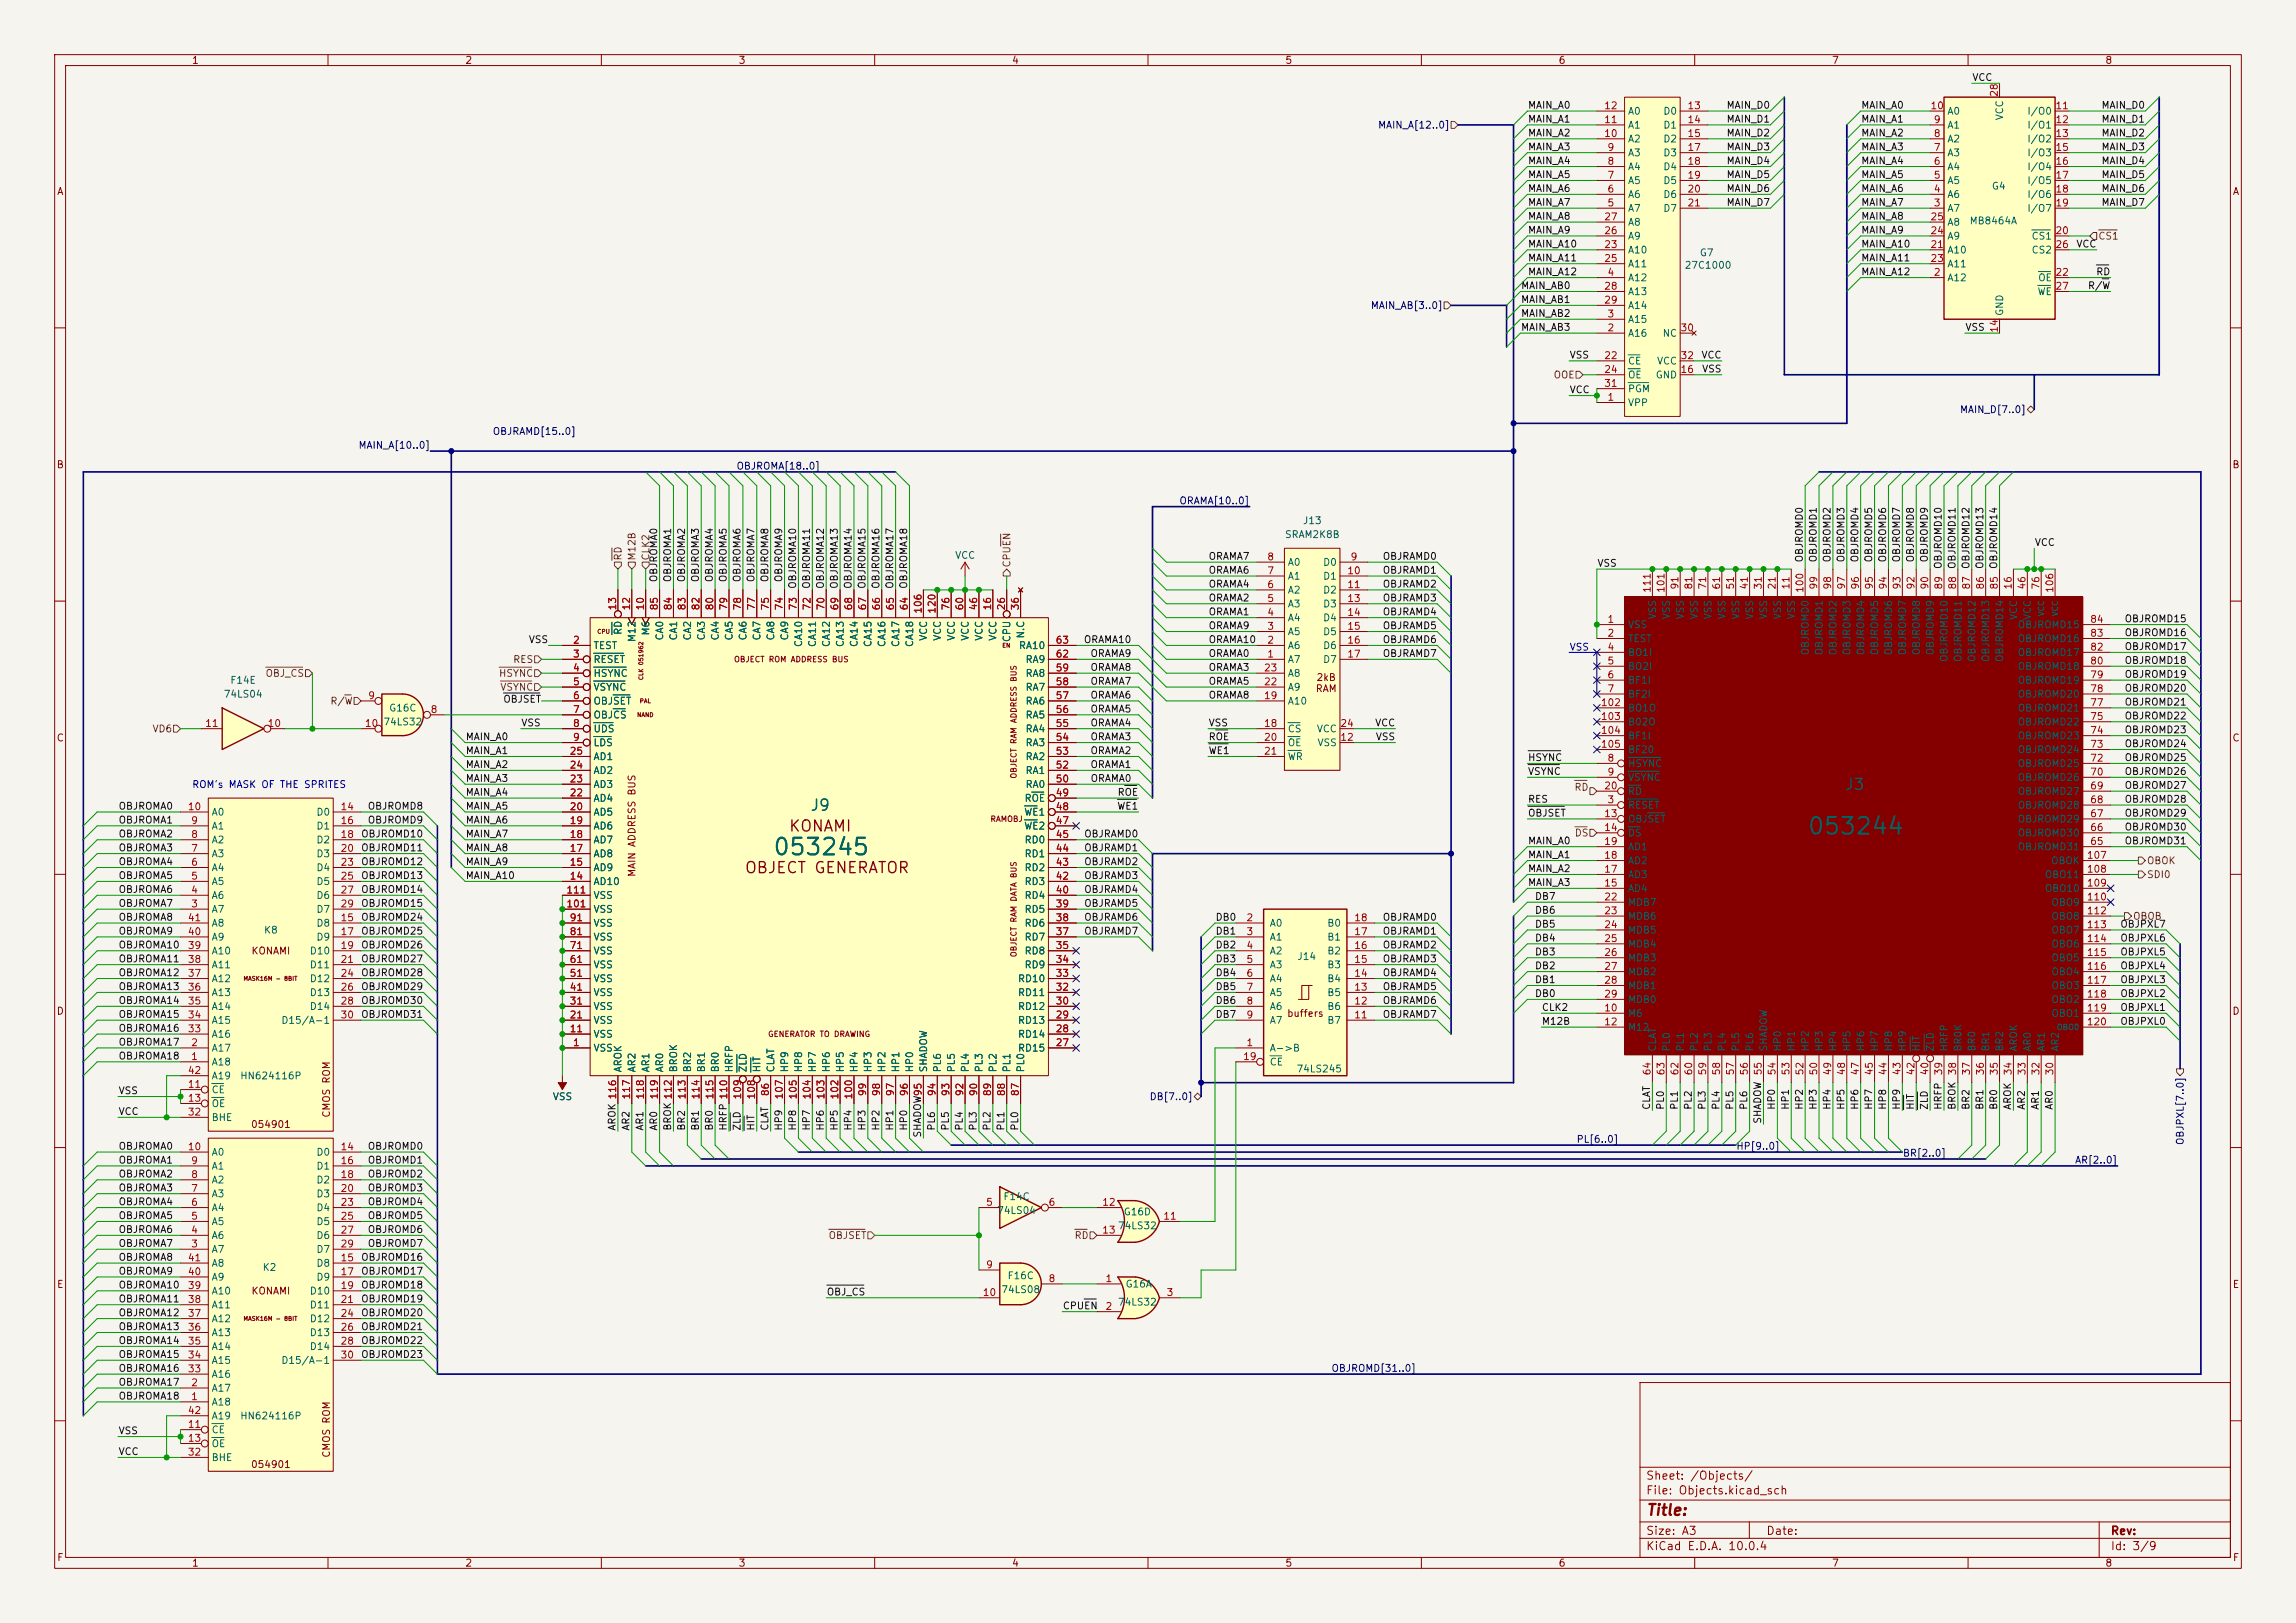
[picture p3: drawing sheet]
<svg xmlns="http://www.w3.org/2000/svg" width="420mm" height="297mm" viewBox="0 0 420 297" stroke-linecap="round" stroke-linejoin="round" font-family="sans-serif">
<defs><g id="words">
<g font-size="3" fill="#006464">
<text x="330.5" y="153.5">053244</text>
<text x="141.2" y="157.3">053245</text>
</g>
<g font-size="2" fill="#006464">
<text x="148.1" y="148.9">J9</text>
<text x="337.3" y="145.1">J3</text>
</g>
<g font-size="2" fill="#840000">
<text x="144.2" y="152.7">KONAMI</text>
<text x="136.1" y="160.3">OBJECT GENERATOR</text>
<text x="301" y="277.8">Title:</text>
</g>
<g font-size="1.5" fill="#840000">
<text x="301" y="273.8">File: Objects.kicad_sch</text>
<text x="301" y="271.1">Sheet: /Objects/</text>
<text x="301" y="281.2">Size: A3</text>
<text x="323" y="281.2">Date:</text>
<text x="386" y="281.2">Rev:</text>
<text x="301" y="284">KiCad E.D.A. 10.0.4</text>
<text x="386" y="284">Id: 3/9</text>
</g>
<g font-size="1.3" fill="#840000">
<text x="35" y="12">1</text>
<text x="85" y="12">2</text>
<text x="135" y="12">3</text>
<text x="185" y="12">4</text>
<text x="235" y="12">5</text>
<text x="285" y="12">6</text>
<text x="335" y="12">7</text>
<text x="385" y="12">8</text>
<text x="10.3" y="36">A</text>
<text x="408.3" y="36">A</text>
<text x="10.3" y="86">B</text>
<text x="408.2" y="86">B</text>
<text x="240.7" y="124.9">2kB</text>
<text x="240.6" y="127">RAM</text>
<text x="10.3" y="136">C</text>
<text x="408.2" y="136">C</text>
<text x="116.5" y="160.6" transform="rotate(-90 116.5 160.6)">MAIN ADDRESS BUS</text>
<text x="45.9" y="175">KONAMI</text>
<text x="10.3" y="186">D</text>
<text x="408.2" y="186">D</text>
<text x="235.3" y="186.4">buffers</text>
<text x="45.8" y="206.7">054901</text>
<text x="60.7" y="204.6" transform="rotate(-90 60.7 204.6)">CMOS ROM</text>
<text x="10.3" y="236">E</text>
<text x="45.9" y="237.2">KONAMI</text>
<text x="408.3" y="236">E</text>
<text x="45.8" y="268.9">054901</text>
<text x="60.7" y="266.9" transform="rotate(-90 60.7 266.9)">CMOS ROM</text>
<text x="10.3" y="286">F</text>
<text x="35" y="287">1</text>
<text x="85" y="287">2</text>
<text x="135" y="287">3</text>
<text x="185" y="287">4</text>
<text x="235" y="287">5</text>
<text x="285" y="287">6</text>
<text x="335" y="287">7</text>
<text x="385" y="287">8</text>
<text x="408.3" y="286">F</text>
</g>
<g font-size="1.3" fill="#0f0f0f">
<text x="360.7" y="15.1">VCC</text>
<text x="279.4" y="22.7">MAIN_A1</text>
<text x="279.4" y="20.2">MAIN_A0</text>
<text x="315.7" y="22.7">MAIN_D1</text>
<text x="315.7" y="20.2">MAIN_D0</text>
<text x="340.4" y="20.2">MAIN_A0</text>
<text x="340.4" y="22.7">MAIN_A1</text>
<text x="384.3" y="22.7">MAIN_D1</text>
<text x="384.3" y="20.2">MAIN_D0</text>
<text x="279.4" y="27.8">MAIN_A3</text>
<text x="279.4" y="25.3">MAIN_A2</text>
<text x="315.7" y="25.3">MAIN_D2</text>
<text x="315.7" y="27.8">MAIN_D3</text>
<text x="340.4" y="27.8">MAIN_A3</text>
<text x="340.4" y="25.3">MAIN_A2</text>
<text x="384.3" y="25.3">MAIN_D2</text>
<text x="384.3" y="27.8">MAIN_D3</text>
<text x="279.4" y="30.4">MAIN_A4</text>
<text x="279.4" y="35.4">MAIN_A6</text>
<text x="279.4" y="32.9">MAIN_A5</text>
<text x="315.7" y="32.9">MAIN_D5</text>
<text x="315.7" y="30.4">MAIN_D4</text>
<text x="315.7" y="35.4">MAIN_D6</text>
<text x="340.4" y="32.9">MAIN_A5</text>
<text x="340.4" y="30.4">MAIN_A4</text>
<text x="340.4" y="35.4">MAIN_A6</text>
<text x="384.3" y="35.4">MAIN_D6</text>
<text x="384.3" y="32.9">MAIN_D5</text>
<text x="384.3" y="30.4">MAIN_D4</text>
<text x="279.4" y="40.5">MAIN_A8</text>
<text x="279.4" y="38">MAIN_A7</text>
<text x="315.7" y="38">MAIN_D7</text>
<text x="340.4" y="40.5">MAIN_A8</text>
<text x="340.4" y="38">MAIN_A7</text>
<text x="384.3" y="38">MAIN_D7</text>
<text x="279.4" y="45.6">MAIN_A10</text>
<text x="279.4" y="43.1">MAIN_A9</text>
<text x="340.4" y="45.6">MAIN_A10</text>
<text x="340.4" y="43.1">MAIN_A9</text>
<text x="379.7" y="45.6">VCC</text>
<text x="278.1" y="53.2">MAIN_AB0</text>
<text x="279.4" y="48.1">MAIN_A11</text>
<text x="279.4" y="50.7">MAIN_A12</text>
<text x="340.4" y="48.1">MAIN_A11</text>
<text x="340.4" y="50.7">MAIN_A12</text>
<text x="381.8" y="53.2">R/W</text>
<text x="383.3" y="50.7">RD</text>
<text x="278.1" y="58.3">MAIN_AB2</text>
<text x="278.1" y="55.8">MAIN_AB1</text>
<text x="278.1" y="60.8">MAIN_AB3</text>
<text x="287" y="65.9">VSS</text>
<text x="311.1" y="65.9">VCC</text>
<text x="359.4" y="60.8">VSS</text>
<text x="311.2" y="68.5">VSS</text>
<text x="287" y="72.3">VCC</text>
<text x="372.1" y="100.2">VCC</text>
<text x="120.5" y="106.6" transform="rotate(-90 120.5 106.6)">OBJROMA0</text>
<text x="123.1" y="106.6" transform="rotate(-90 123.1 106.6)">OBJROMA1</text>
<text x="125.6" y="106.6" transform="rotate(-90 125.6 106.6)">OBJROMA2</text>
<text x="128.1" y="106.6" transform="rotate(-90 128.1 106.6)">OBJROMA3</text>
<text x="130.7" y="106.6" transform="rotate(-90 130.7 106.6)">OBJROMA4</text>
<text x="133.2" y="106.6" transform="rotate(-90 133.2 106.6)">OBJROMA5</text>
<text x="135.8" y="106.6" transform="rotate(-90 135.8 106.6)">OBJROMA6</text>
<text x="138.3" y="106.6" transform="rotate(-90 138.3 106.6)">OBJROMA7</text>
<text x="140.8" y="106.6" transform="rotate(-90 140.8 106.6)">OBJROMA8</text>
<text x="143.4" y="106.6" transform="rotate(-90 143.4 106.6)">OBJROMA9</text>
<text x="145.9" y="107.9" transform="rotate(-90 145.9 107.9)">OBJROMA10</text>
<text x="148.5" y="107.9" transform="rotate(-90 148.5 107.9)">OBJROMA11</text>
<text x="151" y="107.9" transform="rotate(-90 151 107.9)">OBJROMA12</text>
<text x="153.5" y="107.9" transform="rotate(-90 153.5 107.9)">OBJROMA13</text>
<text x="156.1" y="107.9" transform="rotate(-90 156.1 107.9)">OBJROMA14</text>
<text x="158.6" y="107.9" transform="rotate(-90 158.6 107.9)">OBJROMA15</text>
<text x="161.2" y="107.9" transform="rotate(-90 161.2 107.9)">OBJROMA16</text>
<text x="163.7" y="107.9" transform="rotate(-90 163.7 107.9)">OBJROMA17</text>
<text x="166.2" y="107.9" transform="rotate(-90 166.2 107.9)">OBJROMA18</text>
<text x="221" y="102.7">ORAMA7</text>
<text x="221" y="105.3">ORAMA6</text>
<text x="221" y="107.8">ORAMA4</text>
<text x="252.8" y="102.7">OBJRAMD0</text>
<text x="252.8" y="107.8">OBJRAMD2</text>
<text x="252.8" y="105.3">OBJRAMD1</text>
<text x="292.1" y="104">VSS</text>
<text x="330.1" y="103" transform="rotate(-90 330.1 103)">OBJROMD0</text>
<text x="332.6" y="103" transform="rotate(-90 332.6 103)">OBJROMD1</text>
<text x="335.2" y="103" transform="rotate(-90 335.2 103)">OBJROMD2</text>
<text x="337.7" y="103" transform="rotate(-90 337.7 103)">OBJROMD3</text>
<text x="340.2" y="103" transform="rotate(-90 340.2 103)">OBJROMD4</text>
<text x="342.8" y="103" transform="rotate(-90 342.8 103)">OBJROMD5</text>
<text x="345.3" y="103" transform="rotate(-90 345.3 103)">OBJROMD6</text>
<text x="347.9" y="103" transform="rotate(-90 347.9 103)">OBJROMD7</text>
<text x="350.4" y="103" transform="rotate(-90 350.4 103)">OBJROMD8</text>
<text x="352.9" y="103" transform="rotate(-90 352.9 103)">OBJROMD9</text>
<text x="355.5" y="104.2" transform="rotate(-90 355.5 104.2)">OBJROMD10</text>
<text x="358" y="104.2" transform="rotate(-90 358 104.2)">OBJROMD11</text>
<text x="360.6" y="104.2" transform="rotate(-90 360.6 104.2)">OBJROMD12</text>
<text x="363.1" y="104.2" transform="rotate(-90 363.1 104.2)">OBJROMD13</text>
<text x="365.6" y="104.2" transform="rotate(-90 365.6 104.2)">OBJROMD14</text>
<text x="221" y="112.9">ORAMA1</text>
<text x="221" y="110.4">ORAMA2</text>
<text x="252.8" y="110.4">OBJRAMD3</text>
<text x="252.8" y="112.9">OBJRAMD4</text>
<text x="96.6" y="118">VSS</text>
<text x="198.2" y="118">ORAMA10</text>
<text x="221" y="118">ORAMA10</text>
<text x="221" y="115.4">ORAMA9</text>
<text x="252.8" y="115.4">OBJRAMD5</text>
<text x="252.8" y="118">OBJRAMD6</text>
<text x="388.5" y="114.2">OBJROMD15</text>
<text x="388.5" y="116.7">OBJROMD16</text>
<text x="388.5" y="119.3">OBJROMD17</text>
<text x="199.4" y="120.5">ORAMA9</text>
<text x="199.4" y="123.1">ORAMA8</text>
<text x="199.4" y="125.6">ORAMA7</text>
<text x="221" y="120.5">ORAMA0</text>
<text x="221" y="123.1">ORAMA3</text>
<text x="221" y="125.6">ORAMA5</text>
<text x="252.8" y="120.5">OBJRAMD7</text>
<text x="388.5" y="124.3">OBJROMD19</text>
<text x="388.5" y="121.8">OBJROMD18</text>
<text x="92" y="128.9">OBJSET</text>
<text x="199.4" y="130.7">ORAMA5</text>
<text x="199.4" y="128.1">ORAMA6</text>
<text x="221" y="128.1">ORAMA8</text>
<text x="388.5" y="126.9">OBJROMD20</text>
<text x="388.5" y="129.4">OBJROMD21</text>
<text x="388.5" y="132">OBJROMD22</text>
<text x="85.1" y="135.8">MAIN_A0</text>
<text x="95.2" y="133.2">VSS</text>
<text x="199.4" y="133.2">ORAMA4</text>
<text x="199.4" y="135.8">ORAMA3</text>
<text x="221" y="133.2">VSS</text>
<text x="221" y="135.8">ROE</text>
<text x="251.4" y="133.2">VCC</text>
<text x="251.6" y="135.8">VSS</text>
<text x="388.5" y="134.5">OBJROMD23</text>
<text x="388.5" y="137">OBJROMD24</text>
<text x="85.1" y="138.3">MAIN_A1</text>
<text x="85.1" y="140.8">MAIN_A2</text>
<text x="85.1" y="143.4">MAIN_A3</text>
<text x="199.4" y="138.3">ORAMA2</text>
<text x="199.4" y="140.8">ORAMA1</text>
<text x="199.4" y="143.4">ORAMA0</text>
<text x="221" y="138.3">WE1</text>
<text x="279.4" y="142.1">VSYNC</text>
<text x="279.4" y="139.6">HSYNC</text>
<text x="388.5" y="142.1">OBJROMD26</text>
<text x="388.5" y="139.6">OBJROMD25</text>
<text x="21.6" y="148.5">OBJROMA0</text>
<text x="67.2" y="148.5">OBJROMD8</text>
<text x="85.1" y="148.5">MAIN_A5</text>
<text x="85.1" y="145.9">MAIN_A4</text>
<text x="204.3" y="148.5">WE1</text>
<text x="204.3" y="145.9">ROE</text>
<text x="279.4" y="149.7">OBJSET</text>
<text x="279.4" y="147.2">RES</text>
<text x="388.5" y="149.7">OBJROMD29</text>
<text x="388.5" y="147.2">OBJROMD28</text>
<text x="388.5" y="144.7">OBJROMD27</text>
<text x="21.6" y="153.5">OBJROMA2</text>
<text x="21.6" y="151">OBJROMA1</text>
<text x="66" y="153.5">OBJROMD10</text>
<text x="67.2" y="151">OBJROMD9</text>
<text x="85.1" y="153.5">MAIN_A7</text>
<text x="85.1" y="151">MAIN_A6</text>
<text x="198.2" y="153.5">OBJRAMD0</text>
<text x="279.4" y="154.8">MAIN_A0</text>
<text x="388.5" y="152.3">OBJROMD30</text>
<text x="388.5" y="154.8">OBJROMD31</text>
<text x="21.6" y="158.6">OBJROMA4</text>
<text x="21.6" y="156.1">OBJROMA3</text>
<text x="21.6" y="161.2">OBJROMA5</text>
<text x="66" y="156.1">OBJROMD11</text>
<text x="66" y="158.6">OBJROMD12</text>
<text x="66" y="161.2">OBJROMD13</text>
<text x="85.1" y="156.1">MAIN_A8</text>
<text x="85.1" y="161.2">MAIN_A10</text>
<text x="85.1" y="158.6">MAIN_A9</text>
<text x="198.2" y="161.2">OBJRAMD3</text>
<text x="198.2" y="158.6">OBJRAMD2</text>
<text x="198.2" y="156.1">OBJRAMD1</text>
<text x="279.4" y="159.9">MAIN_A2</text>
<text x="279.4" y="157.4">MAIN_A1</text>
<text x="21.6" y="163.7">OBJROMA6</text>
<text x="21.6" y="166.2">OBJROMA7</text>
<text x="66" y="163.7">OBJROMD14</text>
<text x="66" y="166.2">OBJROMD15</text>
<text x="198.2" y="166.2">OBJRAMD5</text>
<text x="198.2" y="163.7">OBJRAMD4</text>
<text x="279.4" y="162.4">MAIN_A3</text>
<text x="280.7" y="167.5">DB6</text>
<text x="280.7" y="165">DB7</text>
<text x="21.6" y="168.8">OBJROMA8</text>
<text x="21.6" y="171.3">OBJROMA9</text>
<text x="21.6" y="173.9">OBJROMA10</text>
<text x="66" y="173.9">OBJROMD26</text>
<text x="66" y="168.8">OBJROMD24</text>
<text x="66" y="171.3">OBJROMD25</text>
<text x="198.2" y="168.8">OBJRAMD6</text>
<text x="198.2" y="171.3">OBJRAMD7</text>
<text x="222.2" y="173.9">DB2</text>
<text x="222.2" y="171.3">DB1</text>
<text x="222.2" y="168.8">DB0</text>
<text x="252.8" y="168.8">OBJRAMD0</text>
<text x="252.8" y="173.9">OBJRAMD2</text>
<text x="252.8" y="171.3">OBJRAMD1</text>
<text x="280.7" y="172.6">DB4</text>
<text x="280.7" y="170.1">DB5</text>
<text x="387.8" y="172.6">OBJPXL6</text>
<text x="387.8" y="170.1">OBJPXL7</text>
<text x="21.6" y="178.9">OBJROMA12</text>
<text x="21.6" y="176.4">OBJROMA11</text>
<text x="66" y="178.9">OBJROMD28</text>
<text x="66" y="176.4">OBJROMD27</text>
<text x="222.2" y="178.9">DB4</text>
<text x="222.2" y="176.4">DB3</text>
<text x="252.8" y="176.4">OBJRAMD3</text>
<text x="252.8" y="178.9">OBJRAMD4</text>
<text x="280.7" y="175.1">DB3</text>
<text x="280.7" y="177.7">DB2</text>
<text x="387.8" y="177.7">OBJPXL4</text>
<text x="387.8" y="175.1">OBJPXL5</text>
<text x="21.6" y="184">OBJROMA14</text>
<text x="21.6" y="181.5">OBJROMA13</text>
<text x="66" y="181.5">OBJROMD29</text>
<text x="66" y="184">OBJROMD30</text>
<text x="222.2" y="184">DB6</text>
<text x="222.2" y="181.5">DB5</text>
<text x="252.8" y="181.5">OBJRAMD5</text>
<text x="252.8" y="184">OBJRAMD6</text>
<text x="280.7" y="180.2">DB1</text>
<text x="280.7" y="182.8">DB0</text>
<text x="281.9" y="185.3">CLK2</text>
<text x="387.8" y="182.8">OBJPXL2</text>
<text x="387.8" y="185.3">OBJPXL1</text>
<text x="387.8" y="180.2">OBJPXL3</text>
<text x="21.6" y="189.1">OBJROMA16</text>
<text x="21.6" y="186.6">OBJROMA15</text>
<text x="21.6" y="191.6">OBJROMA17</text>
<text x="66" y="186.6">OBJROMD31</text>
<text x="222.2" y="186.6">DB7</text>
<text x="252.8" y="186.6">OBJRAMD7</text>
<text x="281.9" y="187.8">M12B</text>
<text x="387.8" y="187.8">OBJPXL0</text>
<text x="21.6" y="194.2">OBJROMA18</text>
<text x="21.6" y="200.5">VSS</text>
<text x="302.1" y="203.2" transform="rotate(-90 302.1 203.2)">CLAT</text>
<text x="304.7" y="203.2" transform="rotate(-90 304.7 203.2)">PL0</text>
<text x="307.2" y="203.2" transform="rotate(-90 307.2 203.2)">PL1</text>
<text x="309.8" y="203.2" transform="rotate(-90 309.8 203.2)">PL2</text>
<text x="312.3" y="203.2" transform="rotate(-90 312.3 203.2)">PL3</text>
<text x="314.8" y="203.2" transform="rotate(-90 314.8 203.2)">PL4</text>
<text x="317.4" y="203.2" transform="rotate(-90 317.4 203.2)">PL5</text>
<text x="319.9" y="203.2" transform="rotate(-90 319.9 203.2)">PL6</text>
<text x="325" y="203.2" transform="rotate(-90 325 203.2)">HP0</text>
<text x="327.5" y="203.2" transform="rotate(-90 327.5 203.2)">HP1</text>
<text x="330.1" y="203.2" transform="rotate(-90 330.1 203.2)">HP2</text>
<text x="332.6" y="203.2" transform="rotate(-90 332.6 203.2)">HP3</text>
<text x="335.2" y="203.2" transform="rotate(-90 335.2 203.2)">HP4</text>
<text x="337.7" y="203.2" transform="rotate(-90 337.7 203.2)">HP5</text>
<text x="340.2" y="203.2" transform="rotate(-90 340.2 203.2)">HP6</text>
<text x="342.8" y="203.2" transform="rotate(-90 342.8 203.2)">HP7</text>
<text x="345.3" y="203.2" transform="rotate(-90 345.3 203.2)">HP8</text>
<text x="347.9" y="203.2" transform="rotate(-90 347.9 203.2)">HP9</text>
<text x="350.4" y="203.2" transform="rotate(-90 350.4 203.2)">HIT</text>
<text x="352.9" y="203.2" transform="rotate(-90 352.9 203.2)">ZLD</text>
<text x="355.5" y="203.2" transform="rotate(-90 355.5 203.2)">HRFP</text>
<text x="358" y="203.2" transform="rotate(-90 358 203.2)">BROK</text>
<text x="360.6" y="203.2" transform="rotate(-90 360.6 203.2)">BR2</text>
<text x="363.1" y="203.2" transform="rotate(-90 363.1 203.2)">BR1</text>
<text x="365.6" y="203.2" transform="rotate(-90 365.6 203.2)">BR0</text>
<text x="368.2" y="203.2" transform="rotate(-90 368.2 203.2)">AROK</text>
<text x="370.7" y="203.2" transform="rotate(-90 370.7 203.2)">AR2</text>
<text x="373.3" y="203.2" transform="rotate(-90 373.3 203.2)">AR1</text>
<text x="375.8" y="203.2" transform="rotate(-90 375.8 203.2)">AR0</text>
<text x="21.6" y="204.3">VCC</text>
<text x="112.9" y="207" transform="rotate(-90 112.9 207)">AROK 116</text>
<text x="115.4" y="207" transform="rotate(-90 115.4 207)">AR2</text>
<text x="118" y="207" transform="rotate(-90 118 207)">AR1</text>
<text x="120.5" y="207" transform="rotate(-90 120.5 207)">AR0</text>
<text x="123.1" y="207" transform="rotate(-90 123.1 207)">BROK 112</text>
<text x="125.6" y="207" transform="rotate(-90 125.6 207)">BR2</text>
<text x="128.1" y="207" transform="rotate(-90 128.1 207)">BR1</text>
<text x="130.7" y="207" transform="rotate(-90 130.7 207)">BR0</text>
<text x="133.2" y="207" transform="rotate(-90 133.2 207)">HRFP 110</text>
<text x="135.8" y="207" transform="rotate(-90 135.8 207)">ZLD</text>
<text x="138.3" y="207" transform="rotate(-90 138.3 207)">HIT</text>
<text x="140.8" y="207" transform="rotate(-90 140.8 207)">CLAT</text>
<text x="143.4" y="207" transform="rotate(-90 143.4 207)">HP9</text>
<text x="145.9" y="207" transform="rotate(-90 145.9 207)">HP8</text>
<text x="148.5" y="207" transform="rotate(-90 148.5 207)">HP7</text>
<text x="151" y="207" transform="rotate(-90 151 207)">HP6</text>
<text x="153.5" y="207" transform="rotate(-90 153.5 207)">HP5</text>
<text x="156.1" y="207" transform="rotate(-90 156.1 207)">HP4</text>
<text x="158.6" y="207" transform="rotate(-90 158.6 207)">HP3</text>
<text x="161.2" y="207" transform="rotate(-90 161.2 207)">HP2</text>
<text x="163.7" y="207" transform="rotate(-90 163.7 207)">HP1</text>
<text x="166.2" y="207" transform="rotate(-90 166.2 207)">HP0</text>
<text x="168.8" y="208.3" transform="rotate(-90 168.8 208.3)">SHADOW95</text>
<text x="171.3" y="207" transform="rotate(-90 171.3 207)">PL6</text>
<text x="173.9" y="207" transform="rotate(-90 173.9 207)">PL5</text>
<text x="176.4" y="207" transform="rotate(-90 176.4 207)">PL4</text>
<text x="178.9" y="207" transform="rotate(-90 178.9 207)">PL3</text>
<text x="181.5" y="207" transform="rotate(-90 181.5 207)">PL2</text>
<text x="184" y="207" transform="rotate(-90 184 207)">PL1</text>
<text x="186.6" y="207" transform="rotate(-90 186.6 207)">PL0</text>
<text x="322.5" y="205.7" transform="rotate(-90 322.5 205.7)">SHADOW</text>
<text x="21.6" y="210.7">OBJROMA0</text>
<text x="21.6" y="213.2">OBJROMA1</text>
<text x="21.6" y="215.8">OBJROMA2</text>
<text x="67.2" y="215.8">OBJROMD2</text>
<text x="67.2" y="213.2">OBJROMD1</text>
<text x="67.2" y="210.7">OBJROMD0</text>
<text x="21.6" y="218.3">OBJROMA3</text>
<text x="21.6" y="220.9">OBJROMA4</text>
<text x="67.2" y="220.9">OBJROMD4</text>
<text x="67.2" y="218.3">OBJROMD3</text>
<text x="21.6" y="225.9">OBJROMA6</text>
<text x="21.6" y="223.4">OBJROMA5</text>
<text x="67.2" y="223.4">OBJROMD5</text>
<text x="67.2" y="225.9">OBJROMD6</text>
<text x="21.6" y="231">OBJROMA8</text>
<text x="21.6" y="228.5">OBJROMA7</text>
<text x="21.6" y="233.6">OBJROMA9</text>
<text x="66" y="231">OBJROMD16</text>
<text x="66" y="233.6">OBJROMD17</text>
<text x="67.2" y="228.5">OBJROMD7</text>
<text x="21.6" y="238.6">OBJROMA11</text>
<text x="21.6" y="236.1">OBJROMA10</text>
<text x="66" y="236.1">OBJROMD18</text>
<text x="66" y="238.6">OBJROMD19</text>
<text x="151.1" y="237.4">OBJ_CS</text>
<text x="194.3" y="239.9">CPUEN</text>
<text x="21.6" y="241.2">OBJROMA12</text>
<text x="21.6" y="243.7">OBJROMA13</text>
<text x="66" y="241.2">OBJROMD20</text>
<text x="66" y="243.7">OBJROMD21</text>
<text x="21.6" y="248.8">OBJROMA15</text>
<text x="21.6" y="251.3">OBJROMA16</text>
<text x="21.6" y="246.3">OBJROMA14</text>
<text x="66" y="248.8">OBJROMD23</text>
<text x="66" y="246.3">OBJROMD22</text>
<text x="21.6" y="256.4">OBJROMA18</text>
<text x="21.6" y="253.9">OBJROMA17</text>
<text x="21.6" y="262.8">VSS</text>
<text x="21.6" y="266.6">VCC</text>
</g>
<g font-size="1.3" fill="#a90000">
<text x="365.7" y="17.8" transform="rotate(-90 365.7 17.8)">28</text>
<text x="293.3" y="22.8">11</text>
<text x="293.3" y="20.3">12</text>
<text x="308.6" y="20.3">13</text>
<text x="308.6" y="22.8">14</text>
<text x="353" y="20.3">10</text>
<text x="353.6" y="22.8">9</text>
<text x="375.9" y="20.3">11</text>
<text x="375.9" y="22.8">12</text>
<text x="293.3" y="25.4">10</text>
<text x="293.9" y="27.9">9</text>
<text x="308.6" y="25.4">15</text>
<text x="308.6" y="27.9">17</text>
<text x="353.6" y="27.9">7</text>
<text x="353.6" y="25.4">8</text>
<text x="375.9" y="25.4">13</text>
<text x="375.9" y="27.9">15</text>
<text x="293.9" y="35.5">6</text>
<text x="293.9" y="33">7</text>
<text x="293.9" y="30.5">8</text>
<text x="308.6" y="30.5">18</text>
<text x="308.6" y="33">19</text>
<text x="308.6" y="35.5">20</text>
<text x="353.6" y="35.5">4</text>
<text x="353.6" y="33">5</text>
<text x="353.6" y="30.5">6</text>
<text x="375.9" y="30.5">16</text>
<text x="375.9" y="33">17</text>
<text x="375.9" y="35.5">18</text>
<text x="293.3" y="40.6">27</text>
<text x="293.9" y="38.1">5</text>
<text x="308.6" y="38.1">21</text>
<text x="353" y="40.6">25</text>
<text x="353.6" y="38.1">3</text>
<text x="375.9" y="38.1">19</text>
<text x="293.3" y="45.7">23</text>
<text x="293.3" y="43.2">26</text>
<text x="353" y="45.7">21</text>
<text x="353" y="43.2">24</text>
<text x="375.9" y="43.2">20</text>
<text x="375.9" y="45.7">26</text>
<text x="293.3" y="48.2">25</text>
<text x="293.3" y="53.3">28</text>
<text x="293.9" y="50.8">4</text>
<text x="353" y="48.2">23</text>
<text x="353.6" y="50.8">2</text>
<text x="375.9" y="50.8">22</text>
<text x="375.9" y="53.3">27</text>
<text x="293.3" y="55.9">29</text>
<text x="293.9" y="58.4">3</text>
<text x="293.9" y="60.9">2</text>
<text x="307.3" y="60.9">30</text>
<text x="365.7" y="61" transform="rotate(-90 365.7 61)">14</text>
<text x="293.3" y="66">22</text>
<text x="293.3" y="68.6">24</text>
<text x="293.3" y="71.1">31</text>
<text x="307.3" y="68.6">16</text>
<text x="307.3" y="66">32</text>
<text x="293.9" y="73.6">1</text>
<text x="231.7" y="107.9">6</text>
<text x="231.7" y="105.4">7</text>
<text x="231.7" y="102.8">8</text>
<text x="246.3" y="105.4">10</text>
<text x="246.3" y="107.9">11</text>
<text x="246.9" y="102.8">9</text>
<text x="307.3" y="108" transform="rotate(-90 307.3 108)">91</text>
<text x="309.9" y="108" transform="rotate(-90 309.9 108)">81</text>
<text x="312.4" y="108" transform="rotate(-90 312.4 108)">71</text>
<text x="314.9" y="108" transform="rotate(-90 314.9 108)">61</text>
<text x="317.5" y="108" transform="rotate(-90 317.5 108)">51</text>
<text x="320" y="108" transform="rotate(-90 320 108)">41</text>
<text x="322.6" y="108" transform="rotate(-90 322.6 108)">31</text>
<text x="325.1" y="108" transform="rotate(-90 325.1 108)">21</text>
<text x="327.6" y="108" transform="rotate(-90 327.6 108)">11</text>
<text x="332.7" y="108" transform="rotate(-90 332.7 108)">99</text>
<text x="335.3" y="108" transform="rotate(-90 335.3 108)">98</text>
<text x="337.8" y="108" transform="rotate(-90 337.8 108)">97</text>
<text x="340.3" y="108" transform="rotate(-90 340.3 108)">96</text>
<text x="342.9" y="108" transform="rotate(-90 342.9 108)">95</text>
<text x="345.4" y="108" transform="rotate(-90 345.4 108)">94</text>
<text x="348" y="108" transform="rotate(-90 348 108)">93</text>
<text x="350.5" y="108" transform="rotate(-90 350.5 108)">92</text>
<text x="353" y="108" transform="rotate(-90 353 108)">90</text>
<text x="355.6" y="108" transform="rotate(-90 355.6 108)">89</text>
<text x="358.1" y="108" transform="rotate(-90 358.1 108)">88</text>
<text x="360.7" y="108" transform="rotate(-90 360.7 108)">87</text>
<text x="363.2" y="108" transform="rotate(-90 363.2 108)">86</text>
<text x="365.7" y="108" transform="rotate(-90 365.7 108)">85</text>
<text x="368.3" y="108" transform="rotate(-90 368.3 108)">16</text>
<text x="370.8" y="108" transform="rotate(-90 370.8 108)">46</text>
<text x="373.4" y="108" transform="rotate(-90 373.4 108)">76</text>
<text x="113" y="111.8" transform="rotate(-90 113 111.8)">13</text>
<text x="115.5" y="111.8" transform="rotate(-90 115.5 111.8)">12</text>
<text x="118.1" y="111.8" transform="rotate(-90 118.1 111.8)">10</text>
<text x="120.6" y="111.8" transform="rotate(-90 120.6 111.8)">85</text>
<text x="123.2" y="111.8" transform="rotate(-90 123.2 111.8)">84</text>
<text x="125.7" y="111.8" transform="rotate(-90 125.7 111.8)">83</text>
<text x="128.2" y="111.8" transform="rotate(-90 128.2 111.8)">82</text>
<text x="130.8" y="111.8" transform="rotate(-90 130.8 111.8)">80</text>
<text x="133.3" y="111.8" transform="rotate(-90 133.3 111.8)">79</text>
<text x="135.9" y="111.8" transform="rotate(-90 135.9 111.8)">78</text>
<text x="138.4" y="111.8" transform="rotate(-90 138.4 111.8)">77</text>
<text x="140.9" y="111.8" transform="rotate(-90 140.9 111.8)">75</text>
<text x="143.5" y="111.8" transform="rotate(-90 143.5 111.8)">74</text>
<text x="146" y="111.8" transform="rotate(-90 146 111.8)">73</text>
<text x="148.6" y="111.8" transform="rotate(-90 148.6 111.8)">72</text>
<text x="151.1" y="111.8" transform="rotate(-90 151.1 111.8)">70</text>
<text x="153.6" y="111.8" transform="rotate(-90 153.6 111.8)">69</text>
<text x="156.2" y="111.8" transform="rotate(-90 156.2 111.8)">68</text>
<text x="158.7" y="111.8" transform="rotate(-90 158.7 111.8)">67</text>
<text x="161.3" y="111.8" transform="rotate(-90 161.3 111.8)">66</text>
<text x="163.8" y="111.8" transform="rotate(-90 163.8 111.8)">65</text>
<text x="166.3" y="111.8" transform="rotate(-90 166.3 111.8)">64</text>
<text x="168.9" y="112.4" transform="rotate(-90 168.9 112.4)">106</text>
<text x="171.4" y="112.4" transform="rotate(-90 171.4 112.4)">120</text>
<text x="174" y="111.8" transform="rotate(-90 174 111.8)">76</text>
<text x="176.5" y="111.8" transform="rotate(-90 176.5 111.8)">60</text>
<text x="179" y="111.8" transform="rotate(-90 179 111.8)">46</text>
<text x="181.6" y="111.8" transform="rotate(-90 181.6 111.8)">16</text>
<text x="184.1" y="111.8" transform="rotate(-90 184.1 111.8)">26</text>
<text x="186.7" y="111.8" transform="rotate(-90 186.7 111.8)">36</text>
<text x="231.7" y="113">4</text>
<text x="231.7" y="110.5">5</text>
<text x="246.3" y="110.5">13</text>
<text x="246.3" y="113">14</text>
<text x="302.2" y="108.6" transform="rotate(-90 302.2 108.6)">111</text>
<text x="304.8" y="108.6" transform="rotate(-90 304.8 108.6)">101</text>
<text x="330.2" y="108.6" transform="rotate(-90 330.2 108.6)">100</text>
<text x="375.9" y="108.6" transform="rotate(-90 375.9 108.6)">106</text>
<text x="104.7" y="118.1">2</text>
<text x="193" y="118.1">63</text>
<text x="231.7" y="118.1">2</text>
<text x="231.7" y="115.5">3</text>
<text x="246.3" y="115.5">15</text>
<text x="246.3" y="118.1">16</text>
<text x="293.9" y="114.3">1</text>
<text x="293.9" y="116.8">2</text>
<text x="293.9" y="119.4">4</text>
<text x="382.2" y="119.4">82</text>
<text x="382.2" y="116.8">83</text>
<text x="382.2" y="114.3">84</text>
<text x="104.7" y="120.6">3</text>
<text x="104.7" y="123.2">4</text>
<text x="104.7" y="125.7">5</text>
<text x="193" y="125.7">58</text>
<text x="193" y="123.2">59</text>
<text x="193" y="120.6">62</text>
<text x="231.1" y="125.7">22</text>
<text x="231.1" y="123.2">23</text>
<text x="231.7" y="120.6">1</text>
<text x="246.3" y="120.6">17</text>
<text x="293.9" y="121.9">5</text>
<text x="293.9" y="124.4">6</text>
<text x="382.2" y="124.4">79</text>
<text x="382.2" y="121.9">80</text>
<text x="67.2" y="128.2">9</text>
<text x="78.7" y="130.8">8</text>
<text x="104.7" y="128.2">6</text>
<text x="104.7" y="130.8">7</text>
<text x="193" y="130.8">56</text>
<text x="193" y="128.2">57</text>
<text x="231.1" y="128.2">19</text>
<text x="292.7" y="129.5">102</text>
<text x="293.9" y="127">7</text>
<text x="382.2" y="129.5">77</text>
<text x="382.2" y="127">78</text>
<text x="37.4" y="133.3">11</text>
<text x="48.9" y="133.3">10</text>
<text x="66.6" y="133.3">10</text>
<text x="104.7" y="133.3">8</text>
<text x="104.7" y="135.9">9</text>
<text x="193" y="135.9">54</text>
<text x="193" y="133.3">55</text>
<text x="231.1" y="133.3">18</text>
<text x="231.1" y="135.9">20</text>
<text x="245.1" y="135.9">12</text>
<text x="245.1" y="133.3">24</text>
<text x="292.7" y="132.1">103</text>
<text x="292.7" y="134.6">104</text>
<text x="292.7" y="137.1">105</text>
<text x="382.2" y="137.1">73</text>
<text x="382.2" y="134.6">74</text>
<text x="382.2" y="132.1">75</text>
<text x="104.1" y="143.5">23</text>
<text x="104.1" y="140.9">24</text>
<text x="104.1" y="138.4">25</text>
<text x="193" y="143.5">50</text>
<text x="193" y="140.9">52</text>
<text x="193" y="138.4">53</text>
<text x="231.1" y="138.4">21</text>
<text x="293.9" y="139.7">8</text>
<text x="293.9" y="142.2">9</text>
<text x="382.2" y="142.2">70</text>
<text x="382.2" y="139.7">72</text>
<text x="34.2" y="148.6">10</text>
<text x="62.2" y="148.6">14</text>
<text x="104.1" y="148.6">20</text>
<text x="104.1" y="146">22</text>
<text x="193" y="148.6">48</text>
<text x="193" y="146">49</text>
<text x="293.3" y="149.8">13</text>
<text x="293.3" y="144.8">20</text>
<text x="293.9" y="147.3">3</text>
<text x="382.2" y="149.8">67</text>
<text x="382.2" y="147.3">68</text>
<text x="382.2" y="144.8">69</text>
<text x="34.9" y="153.6">8</text>
<text x="34.9" y="151.1">9</text>
<text x="62.2" y="151.1">16</text>
<text x="62.2" y="153.6">18</text>
<text x="104.1" y="153.6">18</text>
<text x="104.1" y="151.1">19</text>
<text x="193" y="153.6">45</text>
<text x="193" y="151.1">47</text>
<text x="293.3" y="152.4">14</text>
<text x="293.3" y="154.9">19</text>
<text x="382.2" y="154.9">65</text>
<text x="382.2" y="152.4">66</text>
<text x="34.9" y="161.3">5</text>
<text x="34.9" y="158.7">6</text>
<text x="34.9" y="156.2">7</text>
<text x="62.2" y="156.2">20</text>
<text x="62.2" y="158.7">23</text>
<text x="62.2" y="161.3">25</text>
<text x="104.1" y="161.3">14</text>
<text x="104.1" y="158.7">15</text>
<text x="104.1" y="156.2">17</text>
<text x="193" y="161.3">42</text>
<text x="193" y="158.7">43</text>
<text x="193" y="156.2">44</text>
<text x="293.3" y="160">17</text>
<text x="293.3" y="157.5">18</text>
<text x="381.6" y="157.5">107</text>
<text x="381.6" y="160">108</text>
<text x="34.9" y="166.3">3</text>
<text x="34.9" y="163.8">4</text>
<text x="62.2" y="163.8">27</text>
<text x="62.2" y="166.3">29</text>
<text x="103.5" y="166.3">101</text>
<text x="103.5" y="163.8">111</text>
<text x="193" y="166.3">39</text>
<text x="193" y="163.8">40</text>
<text x="293.3" y="162.5">15</text>
<text x="293.3" y="165.1">22</text>
<text x="293.3" y="167.6">23</text>
<text x="381.6" y="162.5">109</text>
<text x="381.6" y="165.1">110</text>
<text x="381.6" y="167.6">112</text>
<text x="34.2" y="174">39</text>
<text x="34.2" y="171.4">40</text>
<text x="34.2" y="168.9">41</text>
<text x="62.2" y="168.9">15</text>
<text x="62.2" y="171.4">17</text>
<text x="62.2" y="174">19</text>
<text x="104.1" y="174">71</text>
<text x="104.1" y="171.4">81</text>
<text x="104.1" y="168.9">91</text>
<text x="193" y="174">35</text>
<text x="193" y="171.4">37</text>
<text x="193" y="168.9">38</text>
<text x="227.9" y="168.9">2</text>
<text x="227.9" y="171.4">3</text>
<text x="227.9" y="174">4</text>
<text x="247.6" y="174">16</text>
<text x="247.6" y="171.4">17</text>
<text x="247.6" y="168.9">18</text>
<text x="293.3" y="170.2">24</text>
<text x="293.3" y="172.7">25</text>
<text x="381.6" y="170.2">113</text>
<text x="381.6" y="172.7">114</text>
<text x="34.2" y="179">37</text>
<text x="34.2" y="176.5">38</text>
<text x="62.2" y="176.5">21</text>
<text x="62.2" y="179">24</text>
<text x="104.1" y="179">51</text>
<text x="104.1" y="176.5">61</text>
<text x="193" y="179">33</text>
<text x="193" y="176.5">34</text>
<text x="227.9" y="176.5">5</text>
<text x="227.9" y="179">6</text>
<text x="247.6" y="179">14</text>
<text x="247.6" y="176.5">15</text>
<text x="293.3" y="175.2">26</text>
<text x="293.3" y="177.8">27</text>
<text x="381.6" y="175.2">115</text>
<text x="381.6" y="177.8">116</text>
<text x="34.2" y="184.1">35</text>
<text x="34.2" y="181.6">36</text>
<text x="62.2" y="181.6">26</text>
<text x="62.2" y="184.1">28</text>
<text x="104.1" y="184.1">31</text>
<text x="104.1" y="181.6">41</text>
<text x="193" y="184.1">30</text>
<text x="193" y="181.6">32</text>
<text x="227.9" y="181.6">7</text>
<text x="227.9" y="184.1">8</text>
<text x="247.6" y="184.1">12</text>
<text x="247.6" y="181.6">13</text>
<text x="293.3" y="185.4">10</text>
<text x="293.3" y="180.3">28</text>
<text x="293.3" y="182.9">29</text>
<text x="381.6" y="180.3">117</text>
<text x="381.6" y="182.9">118</text>
<text x="381.6" y="185.4">119</text>
<text x="34.2" y="189.2">33</text>
<text x="34.2" y="186.7">34</text>
<text x="34.9" y="191.7">2</text>
<text x="62.2" y="186.7">30</text>
<text x="104.1" y="189.2">11</text>
<text x="104.1" y="186.7">21</text>
<text x="104.7" y="191.7">1</text>
<text x="193" y="191.7">27</text>
<text x="193" y="189.2">28</text>
<text x="193" y="186.7">29</text>
<text x="227.9" y="191.7">1</text>
<text x="227.9" y="186.7">9</text>
<text x="247.6" y="186.7">11</text>
<text x="293.3" y="187.9">12</text>
<text x="381.6" y="187.9">120</text>
<text x="34.2" y="196.8">42</text>
<text x="34.9" y="194.3">1</text>
<text x="227.3" y="194.3">19</text>
<text x="302.2" y="196.9" transform="rotate(-90 302.2 196.9)">64</text>
<text x="304.8" y="196.9" transform="rotate(-90 304.8 196.9)">63</text>
<text x="307.3" y="196.9" transform="rotate(-90 307.3 196.9)">62</text>
<text x="309.9" y="196.9" transform="rotate(-90 309.9 196.9)">60</text>
<text x="312.4" y="196.9" transform="rotate(-90 312.4 196.9)">59</text>
<text x="314.9" y="196.9" transform="rotate(-90 314.9 196.9)">58</text>
<text x="317.5" y="196.9" transform="rotate(-90 317.5 196.9)">57</text>
<text x="320" y="196.9" transform="rotate(-90 320 196.9)">56</text>
<text x="322.6" y="196.9" transform="rotate(-90 322.6 196.9)">55</text>
<text x="325.1" y="196.9" transform="rotate(-90 325.1 196.9)">54</text>
<text x="327.6" y="196.9" transform="rotate(-90 327.6 196.9)">53</text>
<text x="330.2" y="196.9" transform="rotate(-90 330.2 196.9)">52</text>
<text x="332.7" y="196.9" transform="rotate(-90 332.7 196.9)">50</text>
<text x="335.3" y="196.9" transform="rotate(-90 335.3 196.9)">49</text>
<text x="337.8" y="196.9" transform="rotate(-90 337.8 196.9)">48</text>
<text x="340.3" y="196.9" transform="rotate(-90 340.3 196.9)">47</text>
<text x="342.9" y="196.9" transform="rotate(-90 342.9 196.9)">45</text>
<text x="345.4" y="196.9" transform="rotate(-90 345.4 196.9)">44</text>
<text x="348" y="196.9" transform="rotate(-90 348 196.9)">43</text>
<text x="350.5" y="196.9" transform="rotate(-90 350.5 196.9)">42</text>
<text x="353" y="196.9" transform="rotate(-90 353 196.9)">40</text>
<text x="355.6" y="196.9" transform="rotate(-90 355.6 196.9)">39</text>
<text x="358.1" y="196.9" transform="rotate(-90 358.1 196.9)">38</text>
<text x="360.7" y="196.9" transform="rotate(-90 360.7 196.9)">37</text>
<text x="363.2" y="196.9" transform="rotate(-90 363.2 196.9)">36</text>
<text x="365.7" y="196.9" transform="rotate(-90 365.7 196.9)">35</text>
<text x="368.3" y="196.9" transform="rotate(-90 368.3 196.9)">34</text>
<text x="370.8" y="196.9" transform="rotate(-90 370.8 196.9)">33</text>
<text x="373.4" y="196.9" transform="rotate(-90 373.4 196.9)">32</text>
<text x="375.9" y="196.9" transform="rotate(-90 375.9 196.9)">30</text>
<text x="34.2" y="199.4">11</text>
<text x="34.2" y="201.9">13</text>
<text x="113" y="201.3" transform="rotate(-90 113 201.3)">116</text>
<text x="115.5" y="201.3" transform="rotate(-90 115.5 201.3)">117</text>
<text x="118.1" y="201.3" transform="rotate(-90 118.1 201.3)">118</text>
<text x="120.6" y="201.3" transform="rotate(-90 120.6 201.3)">119</text>
<text x="123.2" y="201.3" transform="rotate(-90 123.2 201.3)">112</text>
<text x="125.7" y="201.3" transform="rotate(-90 125.7 201.3)">113</text>
<text x="128.2" y="201.3" transform="rotate(-90 128.2 201.3)">114</text>
<text x="130.8" y="201.3" transform="rotate(-90 130.8 201.3)">115</text>
<text x="133.3" y="201.3" transform="rotate(-90 133.3 201.3)">110</text>
<text x="135.9" y="201.3" transform="rotate(-90 135.9 201.3)">109</text>
<text x="138.4" y="201.3" transform="rotate(-90 138.4 201.3)">108</text>
<text x="140.9" y="200.7" transform="rotate(-90 140.9 200.7)">86</text>
<text x="143.5" y="201.3" transform="rotate(-90 143.5 201.3)">107</text>
<text x="146" y="201.3" transform="rotate(-90 146 201.3)">105</text>
<text x="148.6" y="201.3" transform="rotate(-90 148.6 201.3)">104</text>
<text x="151.1" y="201.3" transform="rotate(-90 151.1 201.3)">103</text>
<text x="153.6" y="201.3" transform="rotate(-90 153.6 201.3)">102</text>
<text x="156.2" y="201.3" transform="rotate(-90 156.2 201.3)">100</text>
<text x="158.7" y="200.7" transform="rotate(-90 158.7 200.7)">99</text>
<text x="161.3" y="200.7" transform="rotate(-90 161.3 200.7)">98</text>
<text x="163.8" y="200.7" transform="rotate(-90 163.8 200.7)">97</text>
<text x="166.3" y="200.7" transform="rotate(-90 166.3 200.7)">96</text>
<text x="168.9" y="200.7" transform="rotate(-90 168.9 200.7)">95</text>
<text x="171.4" y="200.7" transform="rotate(-90 171.4 200.7)">94</text>
<text x="174" y="200.7" transform="rotate(-90 174 200.7)">93</text>
<text x="176.5" y="200.7" transform="rotate(-90 176.5 200.7)">92</text>
<text x="179" y="200.7" transform="rotate(-90 179 200.7)">90</text>
<text x="181.6" y="200.7" transform="rotate(-90 181.6 200.7)">89</text>
<text x="184.1" y="200.7" transform="rotate(-90 184.1 200.7)">88</text>
<text x="186.7" y="200.7" transform="rotate(-90 186.7 200.7)">87</text>
<text x="34.2" y="204.4">32</text>
<text x="34.2" y="210.8">10</text>
<text x="34.9" y="215.9">8</text>
<text x="34.9" y="213.3">9</text>
<text x="62.2" y="210.8">14</text>
<text x="62.2" y="213.3">16</text>
<text x="62.2" y="215.9">18</text>
<text x="34.9" y="221">6</text>
<text x="34.9" y="218.4">7</text>
<text x="62.2" y="218.4">20</text>
<text x="62.2" y="221">23</text>
<text x="180.3" y="221">5</text>
<text x="191.7" y="221">6</text>
<text x="201.5" y="221">12</text>
<text x="34.9" y="226">4</text>
<text x="34.9" y="223.5">5</text>
<text x="62.2" y="223.5">25</text>
<text x="62.2" y="226">27</text>
<text x="201.5" y="226">13</text>
<text x="212.7" y="223.5">11</text>
<text x="34.2" y="233.7">40</text>
<text x="34.2" y="231.1">41</text>
<text x="34.9" y="228.6">3</text>
<text x="62.2" y="231.1">15</text>
<text x="62.2" y="233.7">17</text>
<text x="62.2" y="228.6">29</text>
<text x="180.3" y="232.4">9</text>
<text x="34.2" y="238.7">38</text>
<text x="34.2" y="236.2">39</text>
<text x="62.2" y="236.2">19</text>
<text x="62.2" y="238.7">21</text>
<text x="179.7" y="237.5">10</text>
<text x="191.7" y="234.9">8</text>
<text x="202.1" y="234.9">1</text>
<text x="213.3" y="237.5">3</text>
<text x="34.2" y="243.8">36</text>
<text x="34.2" y="241.3">37</text>
<text x="62.2" y="241.3">24</text>
<text x="62.2" y="243.8">26</text>
<text x="202.1" y="240">2</text>
<text x="34.2" y="251.4">33</text>
<text x="34.2" y="248.9">34</text>
<text x="34.2" y="246.4">35</text>
<text x="62.2" y="246.4">28</text>
<text x="62.2" y="248.9">30</text>
<text x="34.9" y="256.5">1</text>
<text x="34.9" y="254">2</text>
<text x="34.2" y="261.6">11</text>
<text x="34.2" y="259.1">42</text>
<text x="34.2" y="264.1">13</text>
<text x="34.2" y="266.7">32</text>
</g>
<g font-size="1.3" fill="#000084">
<text x="252" y="23.8">MAIN_A[12..0]</text>
<text x="250.6" y="56.9">MAIN_AB[3..0]</text>
<text x="358.4" y="75.9">MAIN_D[7..0]</text>
<text x="65.5" y="82.4">MAIN_A[10..0]</text>
<text x="90" y="79.9">OBJRAMD[15..0]</text>
<text x="134.6" y="86.2">OBJROMA[18..0]</text>
<text x="215.6" y="92.6">ORAMA[10..0]</text>
<text x="210.2" y="201.6">DB[7..0]</text>
<text x="288.3" y="209.4">PL[6..0]</text>
<text x="399.8" y="209.6" transform="rotate(-90 399.8 209.6)">OBJPXL[7..0]</text>
<text x="317.5" y="210.7">HP[9..0]</text>
<text x="348" y="212">BR[2..0]</text>
<text x="379.5" y="213.2">AR[2..0]</text>
<text x="243.5" y="251.3">OBJROMD[31..0]</text>
</g>
<g font-size="1.3" fill="#006464">
<text x="297.7" y="23.8">A1</text>
<text x="297.7" y="21.3">A0</text>
<text x="304.1" y="21.3">D0</text>
<text x="304.1" y="23.8">D1</text>
<text x="356.1" y="23.8">A1</text>
<text x="356.1" y="21.3">A0</text>
<text x="366.7" y="22.1" transform="rotate(-90 366.7 22.1)">VCC</text>
<text x="370.7" y="21.3">I/O0</text>
<text x="370.7" y="23.8">I/O1</text>
<text x="297.7" y="28.9">A3</text>
<text x="297.7" y="26.4">A2</text>
<text x="304.1" y="26.4">D2</text>
<text x="304.1" y="28.9">D3</text>
<text x="356.1" y="28.9">A3</text>
<text x="356.1" y="26.4">A2</text>
<text x="370.7" y="26.4">I/O2</text>
<text x="370.7" y="28.9">I/O3</text>
<text x="297.7" y="34">A5</text>
<text x="297.7" y="31.5">A4</text>
<text x="304.1" y="31.5">D4</text>
<text x="304.1" y="34">D5</text>
<text x="356.1" y="34">A5</text>
<text x="356.1" y="31.5">A4</text>
<text x="364.2" y="35">G4</text>
<text x="370.7" y="31.5">I/O4</text>
<text x="370.7" y="34">I/O5</text>
<text x="297.7" y="39.1">A7</text>
<text x="297.7" y="36.5">A6</text>
<text x="297.7" y="41.6">A8</text>
<text x="304.1" y="36.5">D6</text>
<text x="304.1" y="39.1">D7</text>
<text x="356.1" y="39.1">A7</text>
<text x="356.1" y="36.5">A6</text>
<text x="356.1" y="41.6">A8</text>
<text x="360.2" y="41.4">MB8464A</text>
<text x="370.7" y="36.5">I/O6</text>
<text x="370.7" y="39.1">I/O7</text>
<text x="297.7" y="46.7">A10</text>
<text x="297.7" y="44.2">A9</text>
<text x="310.8" y="47.2">G7</text>
<text x="356.1" y="46.7">A10</text>
<text x="356.1" y="44.2">A9</text>
<text x="371.5" y="44.2">CS1</text>
<text x="371.5" y="46.7">CS2</text>
<text x="297.7" y="51.8">A12</text>
<text x="297.7" y="49.2">A11</text>
<text x="308.1" y="49.5">27C1000</text>
<text x="356.1" y="51.8">A12</text>
<text x="356.1" y="49.2">A11</text>
<text x="372.7" y="51.8">OE</text>
<text x="297.7" y="59.4">A15</text>
<text x="297.7" y="54.3">A13</text>
<text x="297.7" y="56.9">A14</text>
<text x="366.7" y="57.9" transform="rotate(-90 366.7 57.9)">GND</text>
<text x="372.6" y="54.3">WE</text>
<text x="297.7" y="61.9">A16</text>
<text x="304" y="61.9">NC</text>
<text x="297.7" y="67">CE</text>
<text x="297.7" y="69.6">OE</text>
<text x="302.8" y="69.6">GND</text>
<text x="303" y="67">VCC</text>
<text x="297.7" y="74.6">VPP</text>
<text x="297.7" y="72.1">PGM</text>
<text x="234.9" y="98.8">SRAM2K8B</text>
<text x="238.2" y="96.2">J13</text>
<text x="174.6" y="102.6">VCC</text>
<text x="235.5" y="106.4">A1</text>
<text x="235.5" y="103.8">A0</text>
<text x="241.9" y="103.8">D0</text>
<text x="241.9" y="106.4">D1</text>
<text x="235.5" y="111.5">A3</text>
<text x="235.5" y="108.9">A2</text>
<text x="241.9" y="108.9">D2</text>
<text x="241.9" y="111.5">D3</text>
<text x="303.2" y="113.4" transform="rotate(-90 303.2 113.4)">VSS</text>
<text x="305.8" y="113.4" transform="rotate(-90 305.8 113.4)">VSS</text>
<text x="308.3" y="113.4" transform="rotate(-90 308.3 113.4)">VSS</text>
<text x="310.9" y="113.4" transform="rotate(-90 310.9 113.4)">VSS</text>
<text x="313.4" y="113.4" transform="rotate(-90 313.4 113.4)">VSS</text>
<text x="315.9" y="113.4" transform="rotate(-90 315.9 113.4)">VSS</text>
<text x="318.5" y="113.4" transform="rotate(-90 318.5 113.4)">VSS</text>
<text x="321" y="113.4" transform="rotate(-90 321 113.4)">VSS</text>
<text x="323.6" y="113.4" transform="rotate(-90 323.6 113.4)">VSS</text>
<text x="326.1" y="113.4" transform="rotate(-90 326.1 113.4)">VSS</text>
<text x="328.6" y="113.4" transform="rotate(-90 328.6 113.4)">VSS</text>
<text x="369.3" y="113.6" transform="rotate(-90 369.3 113.6)">VCC</text>
<text x="371.8" y="113.6" transform="rotate(-90 371.8 113.6)">VCC</text>
<text x="108.5" y="119.1">TEST</text>
<text x="114" y="116.3" transform="rotate(-90 114 116.3)">RD</text>
<text x="116.5" y="117.6" transform="rotate(-90 116.5 117.6)">M12</text>
<text x="119.1" y="116.4" transform="rotate(-90 119.1 116.4)">M6</text>
<text x="121.6" y="117.3" transform="rotate(-90 121.6 117.3)">CA0</text>
<text x="124.2" y="117.3" transform="rotate(-90 124.2 117.3)">CA1</text>
<text x="126.7" y="117.3" transform="rotate(-90 126.7 117.3)">CA2</text>
<text x="129.2" y="117.3" transform="rotate(-90 129.2 117.3)">CA3</text>
<text x="131.8" y="117.3" transform="rotate(-90 131.8 117.3)">CA4</text>
<text x="134.3" y="117.3" transform="rotate(-90 134.3 117.3)">CA5</text>
<text x="136.9" y="117.3" transform="rotate(-90 136.9 117.3)">CA6</text>
<text x="139.4" y="117.3" transform="rotate(-90 139.4 117.3)">CA7</text>
<text x="141.9" y="117.3" transform="rotate(-90 141.9 117.3)">CA8</text>
<text x="144.5" y="117.3" transform="rotate(-90 144.5 117.3)">CA9</text>
<text x="147" y="118.5" transform="rotate(-90 147 118.5)">CA10</text>
<text x="149.6" y="118.5" transform="rotate(-90 149.6 118.5)">CA11</text>
<text x="152.1" y="118.5" transform="rotate(-90 152.1 118.5)">CA12</text>
<text x="154.6" y="118.5" transform="rotate(-90 154.6 118.5)">CA13</text>
<text x="157.2" y="118.5" transform="rotate(-90 157.2 118.5)">CA14</text>
<text x="159.7" y="118.5" transform="rotate(-90 159.7 118.5)">CA15</text>
<text x="162.3" y="118.5" transform="rotate(-90 162.3 118.5)">CA16</text>
<text x="164.8" y="118.5" transform="rotate(-90 164.8 118.5)">CA17</text>
<text x="167.3" y="118.5" transform="rotate(-90 167.3 118.5)">CA18</text>
<text x="169.9" y="117.4" transform="rotate(-90 169.9 117.4)">VCC</text>
<text x="172.4" y="117.4" transform="rotate(-90 172.4 117.4)">VCC</text>
<text x="175" y="117.4" transform="rotate(-90 175 117.4)">VCC</text>
<text x="177.5" y="117.4" transform="rotate(-90 177.5 117.4)">VCC</text>
<text x="180" y="117.4" transform="rotate(-90 180 117.4)">VCC</text>
<text x="182.6" y="117.4" transform="rotate(-90 182.6 117.4)">VCC</text>
<text x="185.1" y="117.6" transform="rotate(-90 185.1 117.6)">CPU</text>
<text x="186.3" y="119.1">RA10</text>
<text x="187.7" y="116.9" transform="rotate(-90 187.7 116.9)">N.C</text>
<text x="235.5" y="119.1">A6</text>
<text x="235.5" y="116.5">A5</text>
<text x="235.5" y="114">A4</text>
<text x="241.9" y="114">D4</text>
<text x="241.9" y="116.5">D5</text>
<text x="241.9" y="119.1">D6</text>
<text x="297.7" y="115.3">VSS</text>
<text x="297.7" y="117.8">TEST</text>
<text x="369" y="117.8">OBJROMD16</text>
<text x="369" y="115.3">OBJROMD15</text>
<text x="42" y="125.4">F14E</text>
<text x="108.5" y="121.6">RESET</text>
<text x="108.5" y="124.2">HSYNC</text>
<text x="187.5" y="124.2">RA8</text>
<text x="187.5" y="121.6">RA9</text>
<text x="235.5" y="121.6">A7</text>
<text x="235.5" y="124.2">A8</text>
<text x="241.9" y="121.6">D7</text>
<text x="297.7" y="120.4">BO1I</text>
<text x="297.7" y="122.9">BO2I</text>
<text x="297.7" y="125.4">BF1I</text>
<text x="331.2" y="120" transform="rotate(-90 331.2 120)">OBJROMD0</text>
<text x="333.7" y="120" transform="rotate(-90 333.7 120)">OBJROMD1</text>
<text x="336.3" y="120" transform="rotate(-90 336.3 120)">OBJROMD2</text>
<text x="338.8" y="120" transform="rotate(-90 338.8 120)">OBJROMD3</text>
<text x="341.3" y="120" transform="rotate(-90 341.3 120)">OBJROMD4</text>
<text x="343.9" y="120" transform="rotate(-90 343.9 120)">OBJROMD5</text>
<text x="346.4" y="120" transform="rotate(-90 346.4 120)">OBJROMD6</text>
<text x="349" y="120" transform="rotate(-90 349 120)">OBJROMD7</text>
<text x="351.5" y="120" transform="rotate(-90 351.5 120)">OBJROMD8</text>
<text x="354" y="120" transform="rotate(-90 354 120)">OBJROMD9</text>
<text x="356.6" y="121.2" transform="rotate(-90 356.6 121.2)">OBJROMD10</text>
<text x="359.1" y="121.2" transform="rotate(-90 359.1 121.2)">OBJROMD11</text>
<text x="361.7" y="121.2" transform="rotate(-90 361.7 121.2)">OBJROMD12</text>
<text x="364.2" y="121.2" transform="rotate(-90 364.2 121.2)">OBJROMD13</text>
<text x="366.7" y="121.2" transform="rotate(-90 366.7 121.2)">OBJROMD14</text>
<text x="369" y="125.4">OBJROMD19</text>
<text x="369" y="122.9">OBJROMD18</text>
<text x="369" y="120.4">OBJROMD17</text>
<text x="40.8" y="128">74LS04</text>
<text x="71.1" y="130.5">G16C</text>
<text x="108.5" y="126.7">VSYNC</text>
<text x="108.5" y="129.2">OBJSET</text>
<text x="108.5" y="131.8">OBJCS</text>
<text x="187.5" y="131.8">RA5</text>
<text x="187.5" y="129.2">RA6</text>
<text x="187.5" y="126.7">RA7</text>
<text x="235.5" y="129.2">A10</text>
<text x="235.5" y="126.7">A9</text>
<text x="297.7" y="128">BF2I</text>
<text x="297.7" y="130.5">BO1O</text>
<text x="369" y="130.5">OBJROMD21</text>
<text x="369" y="128">OBJROMD20</text>
<text x="70" y="133.1">74LS32</text>
<text x="108.5" y="134.3">UDS</text>
<text x="108.5" y="136.9">LDS</text>
<text x="187.5" y="136.9">RA3</text>
<text x="187.5" y="134.3">RA4</text>
<text x="235.5" y="134.3">CS</text>
<text x="235.5" y="136.9">OE</text>
<text x="240.8" y="134.3">VCC</text>
<text x="240.9" y="136.9">VSS</text>
<text x="297.7" y="133.1">B02O</text>
<text x="297.7" y="135.6">BF1I</text>
<text x="369" y="135.6">OBJROMD23</text>
<text x="369" y="133.1">OBJROMD22</text>
<text x="108.5" y="141.9">AD2</text>
<text x="108.5" y="139.4">AD1</text>
<text x="187.5" y="141.9">RA1</text>
<text x="187.5" y="139.4">RA2</text>
<text x="235.5" y="139.4">WR</text>
<text x="297.7" y="140.7">HSYNC</text>
<text x="297.7" y="143.2">VSYNC</text>
<text x="297.7" y="138.1">BF20</text>
<text x="369" y="143.2">OBJROMD26</text>
<text x="369" y="140.7">OBJROMD25</text>
<text x="369" y="138.1">OBJROMD24</text>
<text x="38.6" y="149.6">A0</text>
<text x="57.8" y="149.6">D0</text>
<text x="108.5" y="149.6">AD5</text>
<text x="108.5" y="147">AD4</text>
<text x="108.5" y="144.5">AD3</text>
<text x="187.2" y="149.6">WE1</text>
<text x="187.3" y="147">ROE</text>
<text x="187.5" y="144.5">RA0</text>
<text x="297.7" y="148.3">RESET</text>
<text x="297.7" y="145.8">RD</text>
<text x="369" y="148.3">OBJROMD28</text>
<text x="369" y="145.8">OBJROMD27</text>
<text x="38.6" y="154.6">A2</text>
<text x="38.6" y="152.1">A1</text>
<text x="57.8" y="152.1">D1</text>
<text x="57.8" y="154.6">D2</text>
<text x="108.5" y="154.6">AD7</text>
<text x="108.5" y="152.1">AD6</text>
<text x="187.2" y="152.1">WE2</text>
<text x="187.3" y="154.6">RD0</text>
<text x="297.7" y="150.8">OBJSET</text>
<text x="297.7" y="153.4">DS</text>
<text x="297.7" y="155.9">AD1</text>
<text x="369" y="155.9">OBJROMD31</text>
<text x="369" y="153.4">OBJROMD30</text>
<text x="369" y="150.8">OBJROMD29</text>
<text x="38.6" y="159.7">A4</text>
<text x="38.6" y="157.2">A3</text>
<text x="57.8" y="157.2">D3</text>
<text x="57.8" y="159.7">D4</text>
<text x="108.5" y="159.7">AD9</text>
<text x="108.5" y="157.2">AD8</text>
<text x="187.3" y="159.7">RD2</text>
<text x="187.3" y="157.2">RD1</text>
<text x="297.7" y="161">AD3</text>
<text x="297.7" y="158.5">AD2</text>
<text x="373.9" y="161">OBO11</text>
<text x="375.1" y="158.5">OBOK</text>
<text x="38.6" y="167.3">A7</text>
<text x="38.6" y="164.8">A6</text>
<text x="38.6" y="162.3">A5</text>
<text x="57.8" y="162.3">D5</text>
<text x="57.8" y="164.8">D6</text>
<text x="57.8" y="167.3">D7</text>
<text x="108.5" y="162.3">AD10</text>
<text x="108.5" y="167.3">VSS</text>
<text x="108.5" y="164.8">VSS</text>
<text x="187.3" y="167.3">RD5</text>
<text x="187.3" y="164.8">RD4</text>
<text x="187.3" y="162.3">RD3</text>
<text x="297.7" y="163.5">AD4</text>
<text x="297.7" y="166.1">MDB7</text>
<text x="373.9" y="163.5">OBO10</text>
<text x="375.1" y="166.1">OBO9</text>
<text x="38.6" y="172.4">A9</text>
<text x="38.6" y="169.9">A8</text>
<text x="48.2" y="171.2">K8</text>
<text x="57.8" y="169.9">D8</text>
<text x="57.8" y="172.4">D9</text>
<text x="108.5" y="172.4">VSS</text>
<text x="108.5" y="169.9">VSS</text>
<text x="187.3" y="172.4">RD7</text>
<text x="187.3" y="169.9">RD6</text>
<text x="232.2" y="169.9">A0</text>
<text x="232.2" y="172.4">A1</text>
<text x="242.7" y="172.4">B1</text>
<text x="242.7" y="169.9">B0</text>
<text x="297.7" y="168.6">MDB6</text>
<text x="297.7" y="171.2">MDB5</text>
<text x="297.7" y="173.7">MDB4</text>
<text x="375.1" y="168.6">OBO8</text>
<text x="375.1" y="171.2">OBO7</text>
<text x="375.1" y="173.7">OBO6</text>
<text x="38.6" y="177.5">A11</text>
<text x="38.6" y="175">A10</text>
<text x="56.6" y="175">D10</text>
<text x="56.6" y="177.5">D11</text>
<text x="108.5" y="177.5">VSS</text>
<text x="108.5" y="175">VSS</text>
<text x="187.3" y="177.5">RD9</text>
<text x="187.3" y="175">RD8</text>
<text x="232.2" y="175">A2</text>
<text x="232.2" y="177.5">A3</text>
<text x="237.2" y="176">J14</text>
<text x="242.7" y="177.5">B3</text>
<text x="242.7" y="175">B2</text>
<text x="297.7" y="176.2">MDB3</text>
<text x="297.7" y="178.8">MDB2</text>
<text x="375.1" y="176.2">OBO5</text>
<text x="375.1" y="178.8">OBO4</text>
<text x="38.6" y="185.1">A14</text>
<text x="38.6" y="182.6">A13</text>
<text x="38.6" y="180">A12</text>
<text x="56.6" y="180">D12</text>
<text x="56.6" y="182.6">D13</text>
<text x="56.6" y="185.1">D14</text>
<text x="108.5" y="185.1">VSS</text>
<text x="108.5" y="182.6">VSS</text>
<text x="108.5" y="180">VSS</text>
<text x="186.1" y="185.1">RD12</text>
<text x="186.1" y="182.6">RD11</text>
<text x="186.1" y="180">RD10</text>
<text x="232.2" y="180">A4</text>
<text x="232.2" y="182.6">A5</text>
<text x="232.2" y="185.1">A6</text>
<text x="242.7" y="185.1">B6</text>
<text x="242.7" y="182.6">B5</text>
<text x="242.7" y="180">B4</text>
<text x="297.7" y="181.3">MDB1</text>
<text x="297.7" y="183.9">MDB0</text>
<text x="375.1" y="181.3">OBO3</text>
<text x="375.1" y="183.9">OBO2</text>
<text x="38.6" y="190.2">A16</text>
<text x="38.6" y="187.7">A15</text>
<text x="51.4" y="187.7">D15/A-1</text>
<text x="108.5" y="190.2">VSS</text>
<text x="108.5" y="187.7">VSS</text>
<text x="186.1" y="190.2">RD14</text>
<text x="186.1" y="187.7">RD13</text>
<text x="232.2" y="187.7">A7</text>
<text x="242.7" y="187.7">B7</text>
<text x="297.7" y="186.4">M6</text>
<text x="297.7" y="188.9">M12</text>
<text x="375.1" y="186.4">OBO1</text>
<text x="38.6" y="195.3">A18</text>
<text x="38.6" y="192.7">A17</text>
<text x="38.6" y="197.8">A19</text>
<text x="43.8" y="197.8">HN624116P</text>
<text x="108.5" y="192.7">VSS</text>
<text x="114" y="196.3" transform="rotate(-90 114 196.3)">AROK</text>
<text x="116.5" y="196.3" transform="rotate(-90 116.5 196.3)">AR2</text>
<text x="119.1" y="196.3" transform="rotate(-90 119.1 196.3)">AR1</text>
<text x="121.6" y="196.3" transform="rotate(-90 121.6 196.3)">AR0</text>
<text x="124.2" y="196.3" transform="rotate(-90 124.2 196.3)">BROK</text>
<text x="126.7" y="196.3" transform="rotate(-90 126.7 196.3)">BR2</text>
<text x="129.2" y="196.3" transform="rotate(-90 129.2 196.3)">BR1</text>
<text x="131.8" y="196.3" transform="rotate(-90 131.8 196.3)">BR0</text>
<text x="134.3" y="196.3" transform="rotate(-90 134.3 196.3)">HRFP</text>
<text x="136.9" y="196.3" transform="rotate(-90 136.9 196.3)">ZLD</text>
<text x="139.4" y="196.3" transform="rotate(-90 139.4 196.3)">HIT</text>
<text x="141.9" y="196.3" transform="rotate(-90 141.9 196.3)">CLAT</text>
<text x="144.5" y="196.3" transform="rotate(-90 144.5 196.3)">HP9</text>
<text x="147" y="196.3" transform="rotate(-90 147 196.3)">HP8</text>
<text x="149.6" y="196.3" transform="rotate(-90 149.6 196.3)">HP7</text>
<text x="152.1" y="196.3" transform="rotate(-90 152.1 196.3)">HP6</text>
<text x="154.6" y="196.3" transform="rotate(-90 154.6 196.3)">HP5</text>
<text x="157.2" y="196.3" transform="rotate(-90 157.2 196.3)">HP4</text>
<text x="159.7" y="196.3" transform="rotate(-90 159.7 196.3)">HP3</text>
<text x="162.3" y="196.3" transform="rotate(-90 162.3 196.3)">HP2</text>
<text x="164.8" y="196.3" transform="rotate(-90 164.8 196.3)">HP1</text>
<text x="167.3" y="196.3" transform="rotate(-90 167.3 196.3)">HP0</text>
<text x="169.9" y="196.3" transform="rotate(-90 169.9 196.3)">SHADOW</text>
<text x="172.4" y="196.3" transform="rotate(-90 172.4 196.3)">PL6</text>
<text x="175" y="196.3" transform="rotate(-90 175 196.3)">PL5</text>
<text x="177.5" y="196.3" transform="rotate(-90 177.5 196.3)">PL4</text>
<text x="180" y="196.3" transform="rotate(-90 180 196.3)">PL3</text>
<text x="182.6" y="196.3" transform="rotate(-90 182.6 196.3)">PL2</text>
<text x="185.1" y="196.3" transform="rotate(-90 185.1 196.3)">PL1</text>
<text x="186.1" y="192.7">RD15</text>
<text x="187.7" y="196.3" transform="rotate(-90 187.7 196.3)">PL0</text>
<text x="232.2" y="192.7">A-&gt;B</text>
<text x="232.2" y="195.3">CE</text>
<text x="237.1" y="196.6">74LS245</text>
<text x="303.2" y="192.5" transform="rotate(-90 303.2 192.5)">CLAT</text>
<text x="305.8" y="192.5" transform="rotate(-90 305.8 192.5)">PL0</text>
<text x="308.3" y="192.5" transform="rotate(-90 308.3 192.5)">PL1</text>
<text x="310.9" y="192.5" transform="rotate(-90 310.9 192.5)">PL2</text>
<text x="313.4" y="192.5" transform="rotate(-90 313.4 192.5)">PL3</text>
<text x="315.9" y="192.5" transform="rotate(-90 315.9 192.5)">PL4</text>
<text x="318.5" y="192.5" transform="rotate(-90 318.5 192.5)">PL5</text>
<text x="321" y="192.5" transform="rotate(-90 321 192.5)">PL6</text>
<text x="323.6" y="192.5" transform="rotate(-90 323.6 192.5)">SHADOW</text>
<text x="326.1" y="192.5" transform="rotate(-90 326.1 192.5)">HP0</text>
<text x="328.6" y="192.5" transform="rotate(-90 328.6 192.5)">HP1</text>
<text x="331.2" y="192.5" transform="rotate(-90 331.2 192.5)">HP2</text>
<text x="333.7" y="192.5" transform="rotate(-90 333.7 192.5)">HP3</text>
<text x="336.3" y="192.5" transform="rotate(-90 336.3 192.5)">HP4</text>
<text x="338.8" y="192.5" transform="rotate(-90 338.8 192.5)">HP5</text>
<text x="341.3" y="192.5" transform="rotate(-90 341.3 192.5)">HP6</text>
<text x="343.9" y="192.5" transform="rotate(-90 343.9 192.5)">HP7</text>
<text x="346.4" y="192.5" transform="rotate(-90 346.4 192.5)">HP8</text>
<text x="349" y="192.5" transform="rotate(-90 349 192.5)">HP9</text>
<text x="351.5" y="192.5" transform="rotate(-90 351.5 192.5)">HIT</text>
<text x="354" y="192.5" transform="rotate(-90 354 192.5)">ZLD</text>
<text x="356.6" y="192.5" transform="rotate(-90 356.6 192.5)">HRFP</text>
<text x="359.1" y="192.5" transform="rotate(-90 359.1 192.5)">BR0K</text>
<text x="361.7" y="192.5" transform="rotate(-90 361.7 192.5)">BR0</text>
<text x="364.2" y="192.5" transform="rotate(-90 364.2 192.5)">BR1</text>
<text x="366.7" y="192.5" transform="rotate(-90 366.7 192.5)">BR2</text>
<text x="369.3" y="192.5" transform="rotate(-90 369.3 192.5)">AROK</text>
<text x="371.8" y="192.5" transform="rotate(-90 371.8 192.5)">AR0</text>
<text x="374.4" y="192.5" transform="rotate(-90 374.4 192.5)">AR1</text>
<text x="376.9" y="192.5" transform="rotate(-90 376.9 192.5)">AR2</text>
<text x="38.6" y="200.4">CE</text>
<text x="38.6" y="202.9">OE</text>
<text x="101" y="201.6">VSS</text>
<text x="38.6" y="205.4">BHE</text>
<text x="38.6" y="214.3">A1</text>
<text x="38.6" y="211.8">A0</text>
<text x="57.8" y="211.8">D0</text>
<text x="57.8" y="214.3">D1</text>
<text x="38.6" y="222">A4</text>
<text x="38.6" y="219.4">A3</text>
<text x="38.6" y="216.9">A2</text>
<text x="57.8" y="216.9">D2</text>
<text x="57.8" y="219.4">D3</text>
<text x="57.8" y="222">D4</text>
<text x="183.4" y="219.9">F14C</text>
<text x="38.6" y="227">A6</text>
<text x="38.6" y="224.5">A5</text>
<text x="57.8" y="224.5">D5</text>
<text x="57.8" y="227">D6</text>
<text x="182.3" y="222.5">74LS04</text>
<text x="204.4" y="225.3">74LS32</text>
<text x="205.4" y="222.7">G16D</text>
<text x="38.6" y="229.6">A7</text>
<text x="38.6" y="232.1">A8</text>
<text x="47.9" y="232.9">K2</text>
<text x="57.8" y="232.1">D8</text>
<text x="57.8" y="229.6">D7</text>
<text x="38.6" y="239.7">A11</text>
<text x="38.6" y="237.2">A10</text>
<text x="38.6" y="234.7">A9</text>
<text x="56.6" y="237.2">D10</text>
<text x="56.6" y="239.7">D11</text>
<text x="57.8" y="234.7">D9</text>
<text x="183.1" y="236.9">74LS08</text>
<text x="184.2" y="234.4">F16C</text>
<text x="204.4" y="239.2">74LS32</text>
<text x="205.8" y="235.9">G16A</text>
<text x="38.6" y="244.8">A13</text>
<text x="38.6" y="242.3">A12</text>
<text x="56.6" y="242.3">D12</text>
<text x="56.6" y="244.8">D13</text>
<text x="38.6" y="249.9">A15</text>
<text x="38.6" y="247.4">A14</text>
<text x="51.4" y="249.9">D15/A-1</text>
<text x="56.6" y="247.4">D14</text>
<text x="38.6" y="257.5">A18</text>
<text x="38.6" y="255">A17</text>
<text x="38.6" y="252.4">A16</text>
<text x="38.6" y="262.6">CE</text>
<text x="38.6" y="260.1">A19</text>
<text x="43.8" y="260.1">HN624116P</text>
<text x="38.6" y="265.1">OE</text>
<text x="38.6" y="267.7">BHE</text>
</g>
<g font-size="1.3" fill="#725600">
<text x="383.7" y="44.2">CS1</text>
<text x="284.1" y="69.6">OOE</text>
<text x="114" y="102.7" transform="rotate(-90 114 102.7)">RD</text>
<text x="116.5" y="102.7" transform="rotate(-90 116.5 102.7)">M12B</text>
<text x="119.1" y="102.7" transform="rotate(-90 119.1 102.7)">CLK2</text>
<text x="185.1" y="103.9" transform="rotate(-90 185.1 103.9)">CPUEN</text>
<text x="48.5" y="124.2">OBJ_CS</text>
<text x="91.2" y="124.2">HSYNC</text>
<text x="93.8" y="121.6">RES</text>
<text x="60.3" y="129.2">R/W</text>
<text x="91.4" y="126.7">VSYNC</text>
<text x="27.8" y="134.3">VD6</text>
<text x="287.9" y="145">RD</text>
<text x="288" y="153.4">DS</text>
<text x="392.6" y="161">SDI0</text>
<text x="392.6" y="158.5">OBOK</text>
<text x="390.1" y="168.6">OBOB</text>
<text x="151.5" y="227">OBJSET</text>
<text x="196.5" y="227">RD</text>
</g>
<g font-size="1.3" fill="#0000c2">
<text x="287" y="119.4">VSS</text>
<text x="35.1" y="144.5">ROM's MASK OF THE SPRITES</text>
</g>
<g font-size="1" fill="#006464">
<text x="374.2" y="112.9" transform="rotate(-90 374.2 112.9)">VCC</text>
<text x="376.7" y="112.9" transform="rotate(-90 376.7 112.9)">VCC</text>
<text x="376.1" y="188.7">OBO0</text>
</g>
<g font-size="1" fill="#840000">
<text x="134.2" y="121.4">OBJECT ROM ADDRESS BUS</text>
<text x="186.2" y="142.6" transform="rotate(-90 186.2 142.6)">OBJECT RAM ADDRESS BUS</text>
<text x="181.1" y="150.6">RAMOBJ</text>
<text x="186.2" y="175.3" transform="rotate(-90 186.2 175.3)">OBJECT RAM DATA BUS</text>
<text x="140.4" y="190">GENERATOR TO DRAWING</text>
</g>
<g font-size=".8" fill="#840000">
<text x="109.2" y="116.2">CPU</text>
<text x="183.3" y="118.7">EN</text>
<text x="117.8" y="124.5" transform="rotate(-90 117.8 124.5)">CLK 051962</text>
<text x="116.5" y="131.4">NAND</text>
<text x="116.9" y="128.9">PAL</text>
<text x="44.4" y="179.7">MASK16M - 8BIT</text>
<text x="44.4" y="241.9">MASK16M - 8BIT</text>
</g>
</g></defs>
<path d="M0 0h420v297h-420z" fill="#f5f4ef" stroke="#f5f4ef" stroke-width=".18"/>
<g fill="none" stroke="#840000" stroke-width=".18">
<path d="M10 10h400v277h-400zM12 12h396v273h-396zM60 10v2M110 10v2M160 10v2M210 10v2M260 10v2M310 10v2M360 10v2M10 60h2M408 60h2M10 110h2"/>
<path d="M408 110h2M10 160h2M408 160h2M102.9 196.9v2.5M10 210h2M408 210h2M300 253h108v32h-108zM10 260h2M300 278.5h108M300 274.5h108M300 268.5h108M320 278.5v3"/>
<path d="M384 278.5v6.5M408 260h2M60 285v2M110 285v2M160 285v2M210 285v2M260 285v2M300 281.5h108M310 285v2M360 285v2"/>
</g>
<path d="M102.1 198.1h1.5l-.7 1.3z" fill="#840000" stroke="#840000" stroke-width=".18"/>
<path d="M38.1 146.1h22.9v60.9h-22.9z" fill="#ffffc2"/>
<g fill="none" stroke="#840000" stroke-width=".18">
<path d="M33 158.8h5.1M33 156.2h5.1M33 153.7h5.1M33 151.1h5.1M33 148.6h5.1M38.1 146.1h22.9v60.9h-22.9zM61 158.8h5M61 156.2h5M61 153.7h5M61 151.1h5M61 148.6h5M33 166.4h5.1"/>
<path d="M33 163.8h5.1M33 161.3h5.1M33 168.9h5.1M33 171.5h5.1M33 174h5.1M33 176.5h5.1M33 179.1h5.1M61 166.4h5M61 163.8h5M61 161.3h5M61 168.9h5M61 171.5h5"/>
<path d="M61 174h5M61 176.5h5M61 179.1h5M33 194.3h5.1M33 191.8h5.1M33 199.4h3.8M33 181.6h5.1M33 184.2h5.1M33 186.7h5.1M33 189.2h5.1M33 196.9h5.1M61 181.6h5"/>
<path d="M61 184.2h5M61 186.7h5M33 201.9h3.8M33 204.5h5.1"/>
<circle cx="37.5" cy="199.4" r=".63"/>
<circle cx="37.5" cy="201.9" r=".63"/>
</g>
<path d="M38.7 198.3h2.2M38.7 200.8h2.3" fill="none" stroke="#006464" stroke-width=".18"/>
<path d="M355.6 17.8h20.3v40.6h-20.3z" fill="#ffffc2"/>
<path d="M355.6 17.8h20.3v40.6h-20.3z" fill="none" stroke="#840000" stroke-width=".25"/>
<g fill="none" stroke="#840000" stroke-width=".18">
<path d="M365.8 15.2v2.6M353.1 38.1h2.5M353.1 35.6h2.5M353.1 33h2.5M353.1 30.5h2.5M353.1 27.9h2.5M353.1 25.4h2.5M353.1 22.9h2.5M353.1 20.3h2.5M375.9 38.1h2.6M375.9 35.6h2.6M375.9 33h2.6"/>
<path d="M375.9 30.5h2.6M375.9 27.9h2.6M375.9 25.4h2.6M375.9 22.9h2.6M375.9 20.3h2.6M353.1 50.8h2.5M353.1 43.2h2.5M353.1 45.7h2.5M353.1 48.3h2.5M353.1 40.6h2.5M365.8 58.4v2.6M375.9 50.8h2.6"/>
<path d="M375.9 43.2h2.6M375.9 45.7h2.6M375.9 53.3h2.6M176.5 102.9l-.7 1.2M176.5 102.9l.8 1.2M176.5 102.9v2.5"/>
</g>
<path d="M371.6 42.1h3.5M372.7 52.2h2.4M372.9 49.7h2.2" fill="none" stroke="#006464" stroke-width=".18"/>
<path d="M297.2 109.2h83.8v83.8h-83.8z" fill="#840000"/>
<g fill="none" stroke="#840000" stroke-width=".18">
<path d="M292.1 114.3h5.1M292.1 116.8h5.1M292.1 119.4h5.1M297.2 109.2h83.8v83.8h-83.8zM302.3 104.1v5.1M304.8 104.1v5.1M307.3 104.1v5.1M309.9 104.1v5.1M312.4 104.1v5.1M315 104.1v5.1M317.5 104.1v5.1M320 104.1v5.1"/>
<path d="M322.6 104.1v5.1M325.1 104.1v5.1M327.7 104.1v5.1M330.2 104.1v5.1M332.7 104.1v5.1M335.3 104.1v5.1M337.8 104.1v5.1M340.4 104.1v5.1M342.9 104.1v5.1M345.4 104.1v5.1M348 104.1v5.1M350.5 104.1v5.1"/>
<path d="M353.1 104.1v5.1M355.6 104.1v5.1M358.1 104.1v5.1M360.7 104.1v5.1M363.2 104.1v5.1M365.8 104.1v5.1M368.3 104.1v5.1M370.8 104.1v5.1M373.4 104.1v5.1M375.9 104.1v5.1M381 114.3h5.1M381 116.8h5.1"/>
<path d="M381 119.4h5.1M292.1 121.9h5.1M292.1 124.5h5.1M292.1 127h5.1M292.1 139.7h3.8M292.1 137.2h5.1M292.1 134.6h5.1M292.1 132.1h5.1M292.1 129.5h5.1M381 121.9h5.1M381 124.5h5.1M381 127h5.1"/>
<path d="M381 139.7h5.1M381 137.2h5.1M381 134.6h5.1M381 132.1h5.1M381 129.5h5.1M292.1 147.3h3.8M292.1 142.2h3.8M292.1 149.9h3.8M292.1 152.4h3.8M292.1 157.5h5.1M292.1 154.9h5.1M292.1 144.8h3.8"/>
<path d="M381 147.3h5.1M381 142.2h5.1M381 149.9h5.1M381 152.4h5.1M381 157.5h5.1M381 154.9h5.1M381 144.8h5.1M292.1 162.6h5.1M292.1 160h5.1M292.1 165.1h5.1M292.1 167.6h5.1M292.1 170.2h5.1"/>
<path d="M292.1 172.7h5.1M292.1 175.3h5.1M292.1 177.8h5.1M381 162.6h5.1M381 160h5.1M381 165.1h5.1M381 167.6h5.1M381 170.2h5.1M381 172.7h5.1M381 175.3h5.1M381 177.8h5.1M292.1 185.4h5.1"/>
<path d="M292.1 188h5.1M292.1 180.3h5.1M292.1 182.9h5.1M297.2 184.8l1.2 .6-1.2 .7M297.2 187.3l1.2 .7-1.2 .6M302.3 193v5.1M304.8 193v5.1M307.3 193v5.1M309.9 193v5.1M312.4 193v5.1M315 193v5.1M317.5 193v5.1"/>
<path d="M320 193v5.1M322.6 193v5.1M325.1 193v5.1M327.7 193v5.1M330.2 193v5.1M332.7 193v5.1M335.3 193v5.1M337.8 193v5.1M340.4 193v5.1M342.9 193v5.1M345.4 193v5.1M348 193v5.1"/>
<path d="M350.5 194.3v3.8M353.1 194.3v3.8M355.6 193v5.1M358.1 193v5.1M360.7 193v5.1M363.2 193v5.1M365.8 193v5.1M368.3 193v5.1M370.8 193v5.1M373.4 193v5.1M375.9 193v5.1M381 185.4h5.1"/>
<path d="M381 188h5.1M381 180.3h5.1M381 182.9h5.1"/>
<circle cx="296.5" cy="139.7" r=".63"/>
<circle cx="296.5" cy="147.3" r=".63"/>
<circle cx="296.5" cy="144.8" r=".63"/>
<circle cx="296.5" cy="152.4" r=".63"/>
<circle cx="296.5" cy="142.2" r=".63"/>
<circle cx="296.5" cy="149.9" r=".63"/>
<circle cx="350.5" cy="193.7" r=".63"/>
<circle cx="353.1" cy="193.7" r=".63"/>
</g>
<path d="M297.8 138.6h6M297.8 146.2h5.5M297.8 141.1h5.7M297.8 151.3h2.2M297.8 143.7h2.3M301.4 148.8h3.1M349.4 189.8v2.6M352 189.2v3.2" fill="none" stroke="#006464" stroke-width=".18"/>
<path d="M73.7 127a3.8 3.8 0 0 1 3.8 3.8 3.8 3.8 0 0 1-3.8 3.8z" fill="#ffffc2" stroke="#ffffc2" stroke-width=".18"/>
<path d="M69.8 127h3.9v7.6h-3.9z" fill="#ffffc2"/>
<path d="M69.8 127h3.9a3.8 3.8 0 0 1 3.8 3.8 3.8 3.8 0 0 1-3.8 3.8h-3.9z" fill="none" stroke="#840000" stroke-width=".25"/>
<g fill="none" stroke="#840000" stroke-width=".18">
<path d="M66 128.3h2.6M66 133.4h2.6M78.7 130.8h2.6"/>
<circle cx="69.2" cy="128.3" r=".63"/>
<circle cx="69.2" cy="133.3" r=".63"/>
<circle cx="78.1" cy="130.8" r=".63"/>
</g>
<path d="M38.1 208.3h22.9v60.9h-22.9z" fill="#ffffc2"/>
<g fill="none" stroke="#840000" stroke-width=".18">
<path d="M33 218.4h5.1M33 215.9h5.1M33 213.4h5.1M33 210.8h5.1M38.1 208.3h22.9v60.9h-22.9zM61 218.4h5M61 215.9h5M61 213.4h5M61 210.8h5M33 228.6h5.1M33 226.1h5.1M33 223.5h5.1"/>
<path d="M33 221h5.1M33 231.1h5.1M33 233.7h5.1M33 236.2h5.1M33 238.8h5.1M61 228.6h5M61 226.1h5M61 223.5h5M61 221h5M61 231.1h5M61 233.7h5M61 236.2h5"/>
<path d="M61 238.8h5M33 256.5h5.1M33 254h5.1M33 241.3h5.1M33 243.8h5.1M33 246.4h5.1M33 248.9h5.1M33 251.5h5.1M33 259.1h5.1M61 241.3h5M61 243.8h5M61 246.4h5"/>
<path d="M61 248.9h5M33 261.6h3.8M33 264.2h3.8M33 266.7h5.1"/>
<circle cx="37.5" cy="261.6" r=".63"/>
<circle cx="37.5" cy="264.2" r=".63"/>
</g>
<path d="M38.7 260.5h2.2M38.7 263.1h2.3" fill="none" stroke="#006464" stroke-width=".18"/>
<path d="M186.7 231.1a3.8 3.8 0 0 1 3.8 3.8 3.8 3.8 0 0 1-3.8 3.9z" fill="#ffffc2" stroke="#ffffc2" stroke-width=".18"/>
<path d="M182.9 231.1h3.8v7.7h-3.8z" fill="#ffffc2"/>
<path d="M182.9 231.1h3.8a3.8 3.8 0 0 1 3.8 3.8 3.8 3.8 0 0 1-3.8 3.9h-3.8z" fill="none" stroke="#840000" stroke-width=".25"/>
<path d="M179.1 232.4h3.8M179.1 237.5h3.8M190.5 234.9h3.8" fill="none" stroke="#840000" stroke-width=".18"/>
<path d="M204.5 233.7h3.1M204.5 241.3h3.1" fill="none" stroke="#ffffc2" stroke-width=".18"/>
<g fill="#ffffc2" stroke="#ffffc2" stroke-width=".18">
<path d="M207.1 236.1l5 1.4a5.2 5.2 0 0 1-4.4 3.8z"/>
<path d="M207.7 233.7a5.1 5.1 0 0 1 4.4 3.8l-5 1.3z"/>
</g>
<path d="M204.5 233.7h3.1v7.6h-3.1a6.7 6.7 0 0 0 0-7.6z" fill="#ffffc2"/>
<path d="M204.5 233.7h3.1a5.1 5.1 0 0 1 4.5 3.8 5.2 5.2 0 0 1-4.4 3.8h-3.2a6.6 6.6 0 0 0 0-7.6z" fill="none" stroke="#840000" stroke-width=".25"/>
<path d="M200.7 234.9h4.3M212.1 237.5h3.8M200.7 240h4.3" fill="none" stroke="#840000" stroke-width=".18"/>
<path d="M204.5 219.7h3.1M204.5 227.3h3.1" fill="none" stroke="#ffffc2" stroke-width=".18"/>
<g fill="#ffffc2" stroke="#ffffc2" stroke-width=".18">
<path d="M207.1 222.2l5 1.3a5.2 5.2 0 0 1-4.4 3.8z"/>
<path d="M207.7 219.7a5.1 5.1 0 0 1 4.4 3.8l-5 1.3z"/>
</g>
<path d="M204.5 219.7h3.1v7.6h-3.1a6.7 6.7 0 0 0 0-7.6z" fill="#ffffc2"/>
<path d="M204.5 219.7h3.1a5.1 5.1 0 0 1 4.5 3.8 5.2 5.2 0 0 1-4.4 3.8h-3.2a6.6 6.6 0 0 0 0-7.6z" fill="none" stroke="#840000" stroke-width=".25"/>
<path d="M200.7 221h4.3M200.7 226.1h4.3M212.1 223.5h3.8" fill="none" stroke="#840000" stroke-width=".18"/>
<path d="M297.2 17.8h10.1v58.4h-10.1z" fill="#ffffc2"/>
<g fill="none" stroke="#840000" stroke-width=".18">
<path d="M297.2 17.8h10.1v58.4h-10.1zM292.1 38.1h5.1M292.1 35.6h5.1M292.1 33h5.1M292.1 30.5h5.1M292.1 27.9h5.1M292.1 25.4h5.1M292.1 22.9h5.1M292.1 20.3h5.1M307.3 38.1h5.1M307.3 35.6h5.1M307.3 33h5.1"/>
<path d="M307.3 30.5h5.1M307.3 27.9h5.1M307.3 25.4h5.1M307.3 22.9h5.1M307.3 20.3h5.1M292.1 58.4h5.1M292.1 50.8h5.1M292.1 45.7h5.1M292.1 48.3h5.1M292.1 43.2h5.1M292.1 40.6h5.1M292.1 53.3h5.1"/>
<path d="M292.1 55.9h5.1M292.1 61h5.1M292.1 73.7h5.1M292.1 68.6h5.1M292.1 66h5.1M292.1 71.1h5.1M307.3 61h2.6M307.3 68.6h2.6M307.3 66h2.6M309.5 60.6l.8 .7M310.3 60.6l-.8 .7"/>
</g>
<path d="M297.8 64.9h2.2M297.8 67.5h2.2M297.8 70h3.8" fill="none" stroke="#006464" stroke-width=".18"/>
<path d="M182.9 217.2l7.6 3.8-7.6 3.8z" fill="#ffffc2"/>
<path d="M182.9 217.2l7.6 3.8-7.6 3.8z" fill="none" stroke="#840000" stroke-width=".25"/>
<g fill="none" stroke="#840000" stroke-width=".18">
<path d="M179.1 221h3.8M191.8 221h2.5"/>
<circle cx="191.1" cy="221" r=".63"/>
</g>
<path d="M40.6 129.5l7.7 3.9-7.7 3.8z" fill="#ffffc2"/>
<path d="M40.6 129.5l7.7 3.9-7.7 3.8z" fill="none" stroke="#840000" stroke-width=".25"/>
<g fill="none" stroke="#840000" stroke-width=".18">
<path d="M36.8 133.4h3.8M49.5 133.4h2.6"/>
<circle cx="48.9" cy="133.3" r=".63"/>
</g>
<path d="M234.9 100.3h10.2v40.7h-10.2z" fill="#ffffc2"/>
<g fill="none" stroke="#840000" stroke-width=".18">
<path d="M229.9 118.1h5M229.9 115.6h5M229.9 113h5M229.9 110.5h5M229.9 108h5M229.9 105.4h5M229.9 102.9h5M234.9 100.3h10.2v40.7h-10.2zM245.1 118.1h5.1M245.1 115.6h5.1M245.1 113h5.1M245.1 110.5h5.1"/>
<path d="M245.1 108h5.1M245.1 105.4h5.1M245.1 102.9h5.1M229.9 120.7h5M229.9 135.9h5M229.9 133.4h5M229.9 128.3h5M229.9 138.4h5M229.9 125.7h5M229.9 123.2h5M245.1 120.7h5.1M245.1 135.9h2.5"/>
<path d="M245.1 133.4h2.5"/>
</g>
<path d="M235.6 132.2h2.2M235.6 134.8h2.2M235.6 137.3h2.5" fill="none" stroke="#006464" stroke-width=".18"/>
<path d="M231.1 166.4h15.3v30.5h-15.3z" fill="#ffffc2"/>
<g fill="none" stroke="#840000" stroke-width=".18">
<path d="M226.1 168.9h5M226.1 171.5h5M226.1 174h5M226.1 176.5h5M226.1 179.1h5M246.4 168.9h5.1M246.4 171.5h5.1M246.4 174h5.1M246.4 176.5h5.1M246.4 179.1h5.1M226.1 191.8h5M226.1 181.6h5"/>
<path d="M226.1 184.2h5M226.1 186.7h5M226.1 194.3h3.8M239.4 180.3h-1.3v2.6M240 180.3h-.6v2.6h-1.9M246.4 181.6h5.1M246.4 184.2h5.1M246.4 186.7h5.1"/>
<circle cx="230.5" cy="194.3" r=".63"/>
</g>
<path d="M231.1 166.4h15.3v30.5h-15.3z" fill="none" stroke="#840000" stroke-width=".25"/>
<path d="M232.3 193.2h2.1" fill="none" stroke="#006464" stroke-width=".18"/>
<path d="M107.9 113h83.9v83.9h-83.9z" fill="#ffffc2"/>
<g fill="none" stroke="#840000" stroke-width=".18">
<path d="M102.9 118.1h5M107.9 113h83.9v83.9h-83.9zM113 108v3.8M114.9 113l.7 1.3 .6-1.3M115.6 108v5M117.5 113l.6 1.3 .6-1.3M118.1 108v5M120.6 108v5M123.2 108v5M125.7 108v5M128.3 108v5M130.8 108v5"/>
<path d="M133.3 108v5M135.9 108v5M138.4 108v5M141 108v5M143.5 108v5M146 108v5M148.6 108v5M151.1 108v5M153.7 108v5M156.2 108v5M158.7 108v5M161.3 108v5"/>
<path d="M163.8 108v5M166.4 108v5M168.9 108v5M171.4 108v5M174 108v5M176.5 108v5M179.1 108v5M181.6 108v5M184.1 108v3.8M186.3 107.6l.8 .7M186.7 108v5M187.1 107.6l-.8 .7"/>
<path d="M191.8 118.1h5M102.9 120.7h3.8M102.9 123.2h3.8M102.9 125.7h3.8M102.9 128.3h3.8M102.9 130.8h3.8M102.9 133.4h3.8M102.9 135.9h3.8M102.9 138.4h5M191.8 120.7h5M191.8 123.2h5M191.8 125.7h5"/>
<path d="M191.8 128.3h5M191.8 130.8h5M191.8 133.4h5M191.8 135.9h5M191.8 138.4h5M102.9 158.8h5M102.9 156.2h5M102.9 153.7h5M102.9 151.1h5M102.9 148.6h5M102.9 146.1h5M102.9 143.5h5"/>
<path d="M102.9 141h5M191.8 158.8h5M191.8 156.2h5M191.8 153.7h5M191.8 143.5h5M191.8 141h5M193 151.1h3.8M193 148.6h3.8M193 146.1h3.8M102.9 161.3h5M102.9 179.1h5M102.9 176.5h5"/>
<path d="M102.9 174h5M102.9 171.5h5M102.9 168.9h5M102.9 166.4h5M102.9 163.8h5M191.8 161.3h5M191.8 179.1h5M191.8 176.5h5M191.8 174h5M191.8 171.5h5M191.8 168.9h5M191.8 166.4h5"/>
<path d="M191.8 163.8h5M102.9 191.8h5M102.9 189.2h5M102.9 186.7h5M102.9 184.2h5M102.9 181.6h5M113 196.9v5M115.6 196.9v5M118.1 196.9v5M120.6 196.9v5M123.2 196.9v5M125.7 196.9v5"/>
<path d="M128.3 196.9v5M130.8 196.9v5M133.3 196.9v5M135.9 198.1v3.8M138.4 198.1v3.8M141 196.9v5M143.5 196.9v5M146 196.9v5M148.6 196.9v5M151.1 196.9v5M153.7 196.9v5M156.2 196.9v5"/>
<path d="M158.7 196.9v5M161.3 196.9v5M163.8 196.9v5M166.4 196.9v5M168.9 196.9v5M171.4 196.9v5M174 196.9v5M176.5 196.9v5M179.1 196.9v5M181.6 196.9v5M184.1 196.9v5M186.7 196.9v5"/>
<path d="M191.8 191.8h5M191.8 189.2h5M191.8 186.7h5M191.8 184.2h5M191.8 181.6h5"/>
<circle cx="113" cy="112.4" r=".63"/>
<circle cx="184.1" cy="112.4" r=".63"/>
<circle cx="107.3" cy="130.8" r=".63"/>
<circle cx="107.3" cy="128.3" r=".63"/>
<circle cx="107.3" cy="125.7" r=".63"/>
<circle cx="107.3" cy="123.2" r=".63"/>
<circle cx="107.3" cy="133.3" r=".63"/>
<circle cx="107.3" cy="135.9" r=".63"/>
<circle cx="107.3" cy="120.6" r=".63"/>
<circle cx="192.4" cy="151.1" r=".63"/>
<circle cx="192.4" cy="148.6" r=".63"/>
<circle cx="192.4" cy="146" r=".63"/>
<circle cx="135.9" cy="197.5" r=".63"/>
<circle cx="138.4" cy="197.5" r=".63"/>
</g>
<g fill="none" stroke="#006464" stroke-width=".18">
<path d="M108.6 119.5h5.5M111.9 113.9v2.3M108.6 122.1h6M108.6 124.6h5.7M108.6 132.2h3.5M108.6 134.8h3.2M112.2 127.2h3M112.2 129.7h2.2M187.4 150h2.3M187.4 147.5h2.3M188.7 144.9h2.2M134.8 193v3.2"/>
<path d="M137.3 193.6v2.6"/>
</g>
<g fill="none" stroke="#725600" stroke-width=".18">
<path d="M265.4 22.2h.7l.6 .7-.6 .6h-.7zM264.2 55.2h.6l.6 .7-.6 .6h-.6zM382.9 42.5h.6v1.3h-.6l-.6-.6zM383.9 42.1h3.4M288.3 67.9h.6l.7 .7-.7 .6h-.6zM370.8 74.9l.7-.6 .6 .6-.6 .7zM183 97.7v2.3M111.9 100.3v2.3M112.4 102.9h1.3v.6l-.7 .6-.6-.6zM114.9 102.9h1.3v.6l-.6 .6-.7-.6zM117.5 102.9h1.2v.6l-.6 .6-.6-.6zM183.5 104.8l.6-.7 .7 .7v.6h-1.3z"/>
<path d="M31.7 132.7h.7l.6 .7-.6 .6h-.7zM48.6 122.1h6.8M55.9 122.6h.6l.6 .6-.6 .6h-.6zM63.1 127.2h1.1M64.8 127.6h.6l.6 .7-.6 .6h-.6zM91.3 122.1h6M91.5 124.6h5.8M97.8 125.1h.6l.7 .6-.7 .7h-.6zM97.8 120h.6l.7 .7-.7 .6h-.6zM97.8 122.6h.6l.7 .6-.7 .6h-.6zM288 142.8h2.3M288.1 151.3h2.2"/>
<path d="M290.8 151.8h.7l.6 .6-.6 .6h-.7zM290.8 144.1h.7l.6 .7-.6 .6h-.7zM391.2 159.4h.6l.6 .6-.6 .7h-.6zM391.2 156.8h.6l.6 .7-.6 .6h-.6zM388.6 167h.7l.6 .6-.6 .7h-.7zM398.1 195.6h1.3v.6l-.6 .7-.7-.7zM218.4 200.7l.7-.7 .6 .7-.6 .6zM151.6 225h6.6M158.7 225.4h.7l.6 .7-.6 .6h-.7zM196.6 225h2.3M199.4 225.4h.6l.7 .7-.7 .6h-.6z"/>
</g>
<g fill="none" stroke="#0f0f0f" stroke-width=".18">
<path d="M383.5 48.5h2.2M384.6 51h1.1M92.1 126.8h6.6M221.1 136.1h3.6M222.4 133.6h2.2M279.5 139.9h5.8M279.5 137.4h6M204.4 146.3h3.5M205.7 143.7h2.2M279.5 147.5h6.7M350.7 199.8v3.3M133.6 203.6v3.3"/>
<path d="M136.1 204.2v2.7M348.2 200.4v2.7M151.3 235.2h6.7M198.3 237.7h2.2"/>
</g>
<path d="M287 119.4h5.1v7.6" fill="none" stroke="#0000c2" stroke-width=".18"/>
<g fill="none" stroke="#000084" stroke-width=".3">
<path d="M326.4 17.8v50.8h68.6v-50.8M266.7 22.9h10.2v142.2M337.8 22.9v54.6h-60.9M265.4 55.9h10.2v7.6M372.1 68.6v6.3M78.7 82.6h198.2M82.5 82.6v76.2M163.8 86.4h-148.6v172.7M228.6 92.7h-17.8v53.4M332.7 86.4h69.9v165.1h-322.6v-100.4M265.4 105.4v83.8M265.4 156.2h-54.6v17.8"/>
<path d="M219.7 171.5v29.2M276.9 167.6v30.5h-57.2M398.8 172.7v22.9M118.1 213.4h269.2M128.3 212.1h234.9M146 210.8h202M174 209.6h143.5"/>
</g>
<g fill="none" stroke="#009600" stroke-width=".18">
<path d="M326.4 17.8l-2.6 2.5h-11.4M360.7 15.2h5.1M395 17.8l-2.6 2.5h-13.9M292.1 27.9h-12.7l-2.5 2.6M292.1 30.5h-12.7l-2.5 2.5M292.1 25.4h-12.7l-2.5 2.5M292.1 35.6h-12.7l-2.5 2.5M292.1 38.1h-12.7l-2.5 2.5M292.1 22.9h-12.7l-2.5 2.5M292.1 20.3h-12.7l-2.5 2.6M292.1 33h-12.7l-2.5 2.6M326.4 25.4l-2.6 2.5h-11.4"/>
<path d="M326.4 27.9l-2.6 2.6h-11.4M326.4 22.9l-2.6 2.5h-11.4M326.4 33l-2.6 2.6h-11.4M326.4 35.6l-2.6 2.5h-11.4M326.4 20.3l-2.6 2.6h-11.4M326.4 30.5l-2.6 2.5h-11.4M353.1 27.9h-12.7l-2.6 2.6M353.1 30.5h-12.7l-2.6 2.5M353.1 25.4h-12.7l-2.6 2.5M353.1 35.6h-12.7l-2.6 2.5M353.1 38.1h-12.7l-2.6 2.5M353.1 22.9h-12.7l-2.6 2.5"/>
<path d="M353.1 20.3h-12.7l-2.6 2.6M353.1 33h-12.7l-2.6 2.6M395 25.4l-2.6 2.5h-13.9M395 27.9l-2.6 2.6h-13.9M395 22.9l-2.6 2.5h-13.9M395 33l-2.6 2.6h-13.9M395 35.6l-2.6 2.5h-13.9M395 20.3l-2.6 2.6h-13.9M395 30.5l-2.6 2.5h-13.9M292.1 45.7h-12.7l-2.5 2.6M292.1 40.6h-12.7l-2.5 2.6M292.1 43.2h-12.7l-2.5 2.5"/>
<path d="M292.1 58.4h-14l-2.5 2.6M292.1 55.9h-14l-2.5 2.5M292.1 53.3h-14l-2.5 2.6M292.1 48.3h-12.7l-2.5 2.5M292.1 50.8h-12.7l-2.5 2.5M353.1 45.7h-12.7l-2.6 2.6M353.1 40.6h-12.7l-2.6 2.6M353.1 43.2h-12.7l-2.6 2.5M353.1 48.3h-12.7l-2.6 2.5M353.1 50.8h-12.7l-2.6 2.5M378.5 45.7h5M378.5 43.2h3.8"/>
<path d="M378.5 53.3h7.6M378.5 50.8h7.6M287 66h5.1M287 72.4h5.1M289.6 68.6h2.5M292.1 71.1v2.6M292.1 61h-14l-2.5 2.5M309.9 66h5.1M309.9 68.6h5.1M359.4 61h6.4M118.1 86.4l2.5 2.5v19.1M120.6 86.4l2.6 2.5v19.1"/>
<path d="M123.2 86.4l2.5 2.5v19.1M125.7 86.4l2.6 2.5v19.1M128.3 86.4l2.5 2.5v19.1M130.8 86.4l2.5 2.5v19.1M133.3 86.4l2.6 2.5v19.1M135.9 86.4l2.5 2.5v19.1M138.4 86.4l2.6 2.5v19.1M141 86.4l2.5 2.5v19.1M143.5 86.4l2.5 2.5v19.1M146 86.4l2.6 2.5v19.1M148.6 86.4l2.5 2.5v19.1M151.1 86.4l2.6 2.5v19.1"/>
<path d="M153.7 86.4l2.5 2.5v19.1M156.2 86.4l2.5 2.5v19.1M158.7 86.4l2.6 2.5v19.1M161.3 86.4l2.5 2.5v19.1M163.8 86.4l2.6 2.5v19.1M332.7 86.4l-2.5 2.5v15.2M335.3 86.4l-2.6 2.5v15.2M337.8 86.4l-2.5 2.5v15.2M340.4 86.4l-2.6 2.5v15.2M342.9 86.4l-2.5 2.5v15.2M345.4 86.4l-2.5 2.5v15.2M348 86.4l-2.6 2.5v15.2"/>
<path d="M350.5 86.4l-2.5 2.5v15.2M353.1 86.4l-2.6 2.5v15.2M355.6 86.4l-2.5 2.5v15.2M358.1 86.4l-2.5 2.5v15.2M360.7 86.4l-2.6 2.5v15.2M363.2 86.4l-2.5 2.5v15.2M365.8 86.4l-2.6 2.5v15.2M368.3 86.4l-2.5 2.5v15.2M100.3 118.1h2.6M113 104.1v3.9M115.6 104.1v3.9M118.1 104.1v3.9"/>
<path d="M168.9 108h12.7M176.5 105.4v2.6M184.1 105.4v2.6M196.8 118.1h11.5l5.1 5.1h16.5M210.8 115.6l2.6 2.5h16.5M210.8 118.1l2.6 2.6h16.5M210.8 113l2.6 2.6h16.5M210.8 110.5l2.6 2.5h16.5M210.8 105.4l2.6 2.6h16.5M210.8 102.9l2.6 2.5h16.5M210.8 100.3l2.6 2.6h16.5M210.8 108l2.6 2.5h16.5"/>
<path d="M250.2 118.1h12.7l2.5 2.6M250.2 115.6h12.7l2.5 2.5M250.2 113h12.7l2.5 2.6M250.2 108h12.7l2.5 2.5M250.2 105.4h12.7l2.5 2.6M250.2 102.9h12.7l2.5 2.5M250.2 110.5h12.7l2.5 2.5M327.7 104.1h-35.6v12.7M368.3 104.1h7.6M372.1 100.3v3.8M386.1 116.8h13.9l2.6 2.6M386.1 114.3h13.9l2.6 2.5"/>
<path d="M386.1 119.4h13.9l2.6 2.5M33 133.4h3.8M52.1 133.4h13.9M57.1 123.2v10.2M81.3 130.8h21.6M82.5 138.4l2.6 2.6h17.8M82.5 135.9l2.6 2.5h17.8M82.5 133.4l2.6 2.5h17.8M95.2 133.4h7.7M99.1 125.7h3.8M99.1 128.3h3.8M99.1 120.7h3.8"/>
<path d="M99.1 123.2h3.8M196.8 133.4h11.5l2.5 2.5M196.8 138.4h11.5l2.5 2.6M196.8 125.7h11.5l2.5 2.6M196.8 120.7h11.5l5.1 5h16.5M196.8 135.9h11.5l2.5 2.5M196.8 130.8h11.5l2.5 2.6M196.8 128.3h11.5l2.5 2.5M196.8 123.2h11.5l5.1 5.1h16.5M221 133.4h8.9M221 138.4h8.9M221 135.9h8.9"/>
<path d="M247.6 133.4h7.7M247.6 135.9h7.7M250.2 120.7h12.7l2.5 2.5M279.4 139.7h12.7M386.1 139.7h13.9l2.6 2.5M386.1 121.9h13.9l2.6 2.6M386.1 127h13.9l2.6 2.5M386.1 124.5h13.9l2.6 2.5M386.1 129.5h13.9l2.6 2.6M386.1 132.1h13.9l2.6 2.5M386.1 137.2h13.9l2.6 2.5M386.1 134.6h13.9l2.6 2.6"/>
<path d="M33 153.7h-15.2l-2.6 2.5M33 151.1h-15.2l-2.6 2.6M33 156.2h-15.2l-2.6 2.6M33 158.8h-15.2l-2.6 2.5M33 148.6h-15.2l-2.6 2.5M66 153.7h11.5l2.5 2.5M66 151.1h11.5l2.5 2.6M66 156.2h11.5l2.5 2.6M66 158.8h11.5l2.5 2.5M66 148.6h11.5l2.5 2.5M82.5 151.1l2.6 2.6h17.8M82.5 148.6l2.6 2.5h17.8"/>
<path d="M82.5 158.8l2.6 2.5h17.8M82.5 153.7l2.6 2.5h17.8M82.5 156.2l2.6 2.6h17.8M82.5 146.1l2.6 2.5h17.8M82.5 141l2.6 2.5h17.8M82.5 143.5l2.6 2.6h17.8M196.8 153.7h11.5l2.5 2.5M196.8 156.2h11.5l2.5 2.6M196.8 158.8h11.5l2.5 2.5M196.8 141h11.5l2.5 2.5M196.8 148.6h11.5M196.8 143.5h11.5l2.5 2.6"/>
<path d="M196.8 146.1h11.5M279.4 149.9h12.7M279.4 147.3h12.7M279.4 142.2h12.7M292.1 157.5h-12.7l-2.5 2.5M292.1 154.9h-12.7l-2.5 2.6M386.1 157.5h5.1M386.1 149.9h13.9l2.6 2.5M386.1 147.3h13.9l2.6 2.6M386.1 142.2h13.9l2.6 2.6M386.1 144.8h13.9l2.6 2.5M386.1 154.9h13.9l2.6 2.6"/>
<path d="M386.1 152.4h13.9l2.6 2.5M33 168.9h-15.2l-2.6 2.6M33 161.3h-15.2l-2.6 2.5M33 176.5h-15.2l-2.6 2.6M33 171.5h-15.2l-2.6 2.5M33 174h-15.2l-2.6 2.5M33 179.1h-15.2l-2.6 2.5M33 166.4h-15.2l-2.6 2.5M33 163.8h-15.2l-2.6 2.6M66 168.9h11.5l2.5 2.6M66 161.3h11.5l2.5 2.5M66 176.5h11.5l2.5 2.6"/>
<path d="M66 171.5h11.5l2.5 2.5M66 174h11.5l2.5 2.5M66 179.1h11.5l2.5 2.5M66 166.4h11.5l2.5 2.5M66 163.8h11.5l2.5 2.6M102.9 163.8v33.1M196.8 168.9h11.5l2.5 2.6M196.8 161.3h11.5l2.5 2.5M196.8 171.5h11.5l2.5 2.5M196.8 166.4h11.5l2.5 2.5M196.8 163.8h11.5l2.5 2.6M226.1 168.9h-3.9l-2.5 2.6"/>
<path d="M226.1 176.5h-3.9l-2.5 2.6M226.1 171.5h-3.9l-2.5 2.5M226.1 174h-3.9l-2.5 2.5M226.1 179.1h-3.9l-2.5 2.5M251.5 168.9h11.4l2.5 2.6M251.5 176.5h11.4l2.5 2.6M251.5 171.5h11.4l2.5 2.5M251.5 174h11.4l2.5 2.5M251.5 179.1h11.4l2.5 2.5M292.1 175.3h-12.7l-2.5 2.5M292.1 172.7h-12.7l-2.5 2.6M292.1 170.2h-12.7l-2.5 2.5"/>
<path d="M292.1 177.8h-12.7l-2.5 2.5M292.1 160h-12.7l-2.5 2.6M292.1 167.6h-12.7l-2.5 2.6M292.1 162.6h-12.7l-2.5 2.5M292.1 165.1h-12.7l-2.5 2.5M386.1 175.3h10.1l2.6 2.5M386.1 172.7h10.1l2.6 2.6M386.1 170.2h10.1l2.6 2.5M386.1 177.8h10.1l2.6 2.5M386.1 160h5.1M386.1 167.6h2.5M33 199.4v2.5"/>
<path d="M33 196.9h-2.5v7.6M33 181.6h-15.2l-2.6 2.6M33 184.2h-15.2l-2.6 2.5M33 186.7h-15.2l-2.6 2.5M33 189.2h-15.2l-2.6 2.6M33 191.8h-15.2l-2.6 2.5M33 194.3h-15.2l-2.6 2.6M66 181.6h11.5l2.5 2.6M66 184.2h11.5l2.5 2.5M66 186.7h11.5l2.5 2.5M226.1 181.6h-3.9l-2.5 2.6M226.1 191.8h-3.9v31.7h-6.3"/>
<path d="M226.1 184.2h-3.9l-2.5 2.5M226.1 186.7h-3.9l-2.5 2.5M226.1 194.3v38.1h-6.4v5.1h-3.8M251.5 181.6h11.4l2.5 2.6M251.5 184.2h11.4l2.5 2.5M251.5 186.7h11.4l2.5 2.5M281.9 185.4h10.2M281.9 188h10.2M292.1 180.3h-12.7l-2.5 2.6M292.1 182.9h-12.7l-2.5 2.5M302.3 198.1v5.1M304.8 198.1v8.9l-2.5 2.6"/>
<path d="M307.3 198.1v8.9l-2.5 2.6M309.9 198.1v8.9l-2.6 2.6M312.4 198.1v8.9l-2.5 2.6M315 198.1v8.9l-2.6 2.6M317.5 198.1v8.9l-2.5 2.6M320 198.1v8.9l-2.5 2.6M322.6 198.1v7.6M325.1 198.1v10.2l2.6 2.5M327.7 198.1v10.2l2.5 2.5M330.2 198.1v10.2l2.5 2.5M332.7 198.1v10.2l2.6 2.5M335.3 198.1v10.2l2.5 2.5"/>
<path d="M337.8 198.1v10.2l2.6 2.5M340.4 198.1v10.2l2.5 2.5M342.9 198.1v10.2l2.5 2.5M345.4 198.1v10.2l2.6 2.5M348 198.1v5.1M350.5 198.1v5.1M353.1 198.1v5.1M355.6 198.1v5.1M358.1 198.1v5.1M360.7 198.1v11.5l-2.6 2.5M363.2 198.1v11.5l-2.5 2.5M365.8 198.1v11.5l-2.6 2.5"/>
<path d="M368.3 198.1v5.1M370.8 198.1v12.7l-2.5 2.6M373.4 198.1v12.7l-2.6 2.6M375.9 198.1v12.7l-2.5 2.6M386.1 180.3h10.1l2.6 2.6M386.1 182.9h10.1l2.6 2.5M386.1 185.4h10.1l2.6 2.6M386.1 188h10.1l2.6 2.5M21.6 204.5h11.4M21.6 200.7h11.4M33 210.8h-15.2l-2.6 2.6M33 215.9h-15.2l-2.6 2.5"/>
<path d="M33 218.4h-15.2l-2.6 2.6M33 213.4h-15.2l-2.6 2.5M66 210.8h11.5l2.5 2.6M66 215.9h11.5l2.5 2.5M66 218.4h11.5l2.5 2.6M66 213.4h11.5l2.5 2.5M113 201.9v5.1M115.6 201.9v8.9l2.5 2.6M118.1 201.9v8.9l2.5 2.6M120.6 201.9v8.9l2.6 2.6M123.2 201.9v5.1M125.7 201.9v7.7l2.6 2.5"/>
<path d="M128.3 201.9v7.7l2.5 2.5M130.8 201.9v7.7l2.5 2.5M133.3 201.9v5.1M135.9 201.9v5.1M138.4 201.9v5.1M141 201.9v5.1M143.5 201.9v6.4l2.5 2.5M146 201.9v6.4l2.6 2.5M148.6 201.9v6.4l2.5 2.5M151.1 201.9v6.4l2.6 2.5M153.7 201.9v6.4l2.5 2.5M156.2 201.9v6.4l2.5 2.5"/>
<path d="M158.7 201.9v6.4l2.6 2.5M161.3 201.9v6.4l2.5 2.5M163.8 201.9v6.4l2.6 2.5M166.4 201.9v6.4l2.5 2.5M168.9 201.9v6.4M171.4 201.9v5.1l2.6 2.6M174 201.9v5.1l2.5 2.6M176.5 201.9v5.1l2.6 2.6M179.1 201.9v5.1l2.5 2.6M181.6 201.9v5.1l2.5 2.6M184.1 201.9v5.1l2.6 2.6M186.7 201.9v5.1l2.5 2.6"/>
<path d="M33 223.5h-15.2l-2.6 2.6M33 221h-15.2l-2.6 2.5M33 228.6h-15.2l-2.6 2.5M33 226.1h-15.2l-2.6 2.5M33 231.1h-15.2l-2.6 2.6M33 238.8h-15.2l-2.6 2.5M33 236.2h-15.2l-2.6 2.6M33 233.7h-15.2l-2.6 2.5M66 223.5h11.5l2.5 2.6M66 221h11.5l2.5 2.5M66 228.6h11.5l2.5 2.5M66 226.1h11.5l2.5 2.5"/>
<path d="M66 231.1h11.5l2.5 2.6M66 238.8h11.5l2.5 2.5M66 236.2h11.5l2.5 2.6M66 233.7h11.5l2.5 2.5M151.1 237.5h28M160 226.1h19.1M179.1 221v11.4M194.3 221h6.4M194.3 234.9h6.4M33 246.4h-15.2l-2.6 2.5M33 259.1h-2.5v7.6M33 254h-15.2l-2.6 2.5"/>
<path d="M33 251.5h-15.2l-2.6 2.5M33 248.9h-15.2l-2.6 2.6M33 256.5h-15.2l-2.6 2.6M33 241.3h-15.2l-2.6 2.5M33 243.8h-15.2l-2.6 2.6M66 246.4h11.5l2.5 2.5M66 248.9h11.5l2.5 2.6M66 241.3h11.5l2.5 2.5M66 243.8h11.5l2.5 2.6M194.3 240h6.4M21.6 266.7h11.4M21.6 262.9h11.4"/>
<path d="M33 261.6v2.6"/>
</g>
<g fill="none" stroke="#000084" stroke-width=".18">
<path d="M291.5 118.8l1.2 1.2M292.7 118.8l-1.2 1.2M291.5 128.9l1.2 1.2M291.5 123.9l1.2 1.2M291.5 121.3l1.2 1.2M291.5 126.4l1.2 1.2M291.5 136.6l1.2 1.2M291.5 134l1.2 1.2M291.5 131.5l1.2 1.2M292.7 128.9l-1.2 1.2M292.7 123.9l-1.2 1.2M292.7 121.3l-1.2 1.2"/>
<path d="M292.7 126.4l-1.2 1.2M292.7 136.6l-1.2 1.2M292.7 134l-1.2 1.2M292.7 131.5l-1.2 1.2M196.2 150.5l1.3 1.2M197.5 150.5l-1.3 1.2M196.2 173.4l1.3 1.2M196.2 175.9l1.3 1.2M196.2 178.5l1.3 1.2M197.5 173.4l-1.3 1.2M197.5 175.9l-1.3 1.2M197.5 178.5l-1.3 1.2"/>
<path d="M385.5 162l1.2 1.2M385.5 164.5l1.2 1.2M386.7 162l-1.2 1.2M386.7 164.5l-1.2 1.2M196.2 186.1l1.3 1.2M196.2 191.2l1.3 1.2M196.2 181l1.3 1.2M196.2 183.5l1.3 1.3M196.2 188.6l1.3 1.2M197.5 186.1l-1.3 1.2M197.5 191.2l-1.3 1.2M197.5 181l-1.3 1.2"/>
<path d="M197.5 183.5l-1.3 1.3M197.5 188.6l-1.3 1.2"/>
</g>
<g fill="#009600" stroke="#009600" stroke-width=".18">
<circle cx="30.5" cy="266.7" r=".46"/>
<circle cx="33" cy="262.9" r=".46"/>
<circle cx="30.5" cy="204.5" r=".46"/>
<circle cx="33" cy="200.7" r=".46"/>
<circle cx="102.9" cy="176.5" r=".46"/>
<circle cx="102.9" cy="168.9" r=".46"/>
<circle cx="102.9" cy="191.8" r=".46"/>
<circle cx="102.9" cy="166.4" r=".46"/>
<circle cx="102.9" cy="171.5" r=".46"/>
<circle cx="102.9" cy="174" r=".46"/>
<circle cx="102.9" cy="179.1" r=".46"/>
<circle cx="102.9" cy="181.6" r=".46"/>
<circle cx="102.9" cy="184.2" r=".46"/>
<circle cx="176.5" cy="108" r=".46"/>
<circle cx="179.1" cy="108" r=".46"/>
<circle cx="171.4" cy="108" r=".46"/>
<circle cx="174" cy="108" r=".46"/>
<circle cx="292.1" cy="114.3" r=".46"/>
<circle cx="312.4" cy="104.1" r=".46"/>
<circle cx="309.9" cy="104.1" r=".46"/>
<circle cx="315" cy="104.1" r=".46"/>
<circle cx="307.3" cy="104.1" r=".46"/>
<circle cx="304.8" cy="104.1" r=".46"/>
<circle cx="102.9" cy="186.7" r=".46"/>
<circle cx="102.9" cy="189.2" r=".46"/>
<circle cx="179.1" cy="226.1" r=".46"/>
<circle cx="325.1" cy="104.1" r=".46"/>
<circle cx="373.4" cy="104.1" r=".46"/>
<circle cx="372.1" cy="104.1" r=".46"/>
<circle cx="370.8" cy="104.1" r=".46"/>
<circle cx="292.1" cy="72.4" r=".46"/>
<circle cx="317.5" cy="104.1" r=".46"/>
<circle cx="322.6" cy="104.1" r=".46"/>
<circle cx="320" cy="104.1" r=".46"/>
<circle cx="302.3" cy="104.1" r=".46"/>
<circle cx="57.1" cy="133.4" r=".46"/>
</g>
<g fill="#000084" stroke="#000084" stroke-width=".18">
<circle cx="82.5" cy="82.6" r=".46"/>
<circle cx="219.7" cy="198.1" r=".46"/>
<circle cx="276.9" cy="77.5" r=".46"/>
<circle cx="276.9" cy="82.6" r=".46"/>
<circle cx="265.4" cy="156.2" r=".46"/>
</g>
<use href="#words"/>
</svg>
